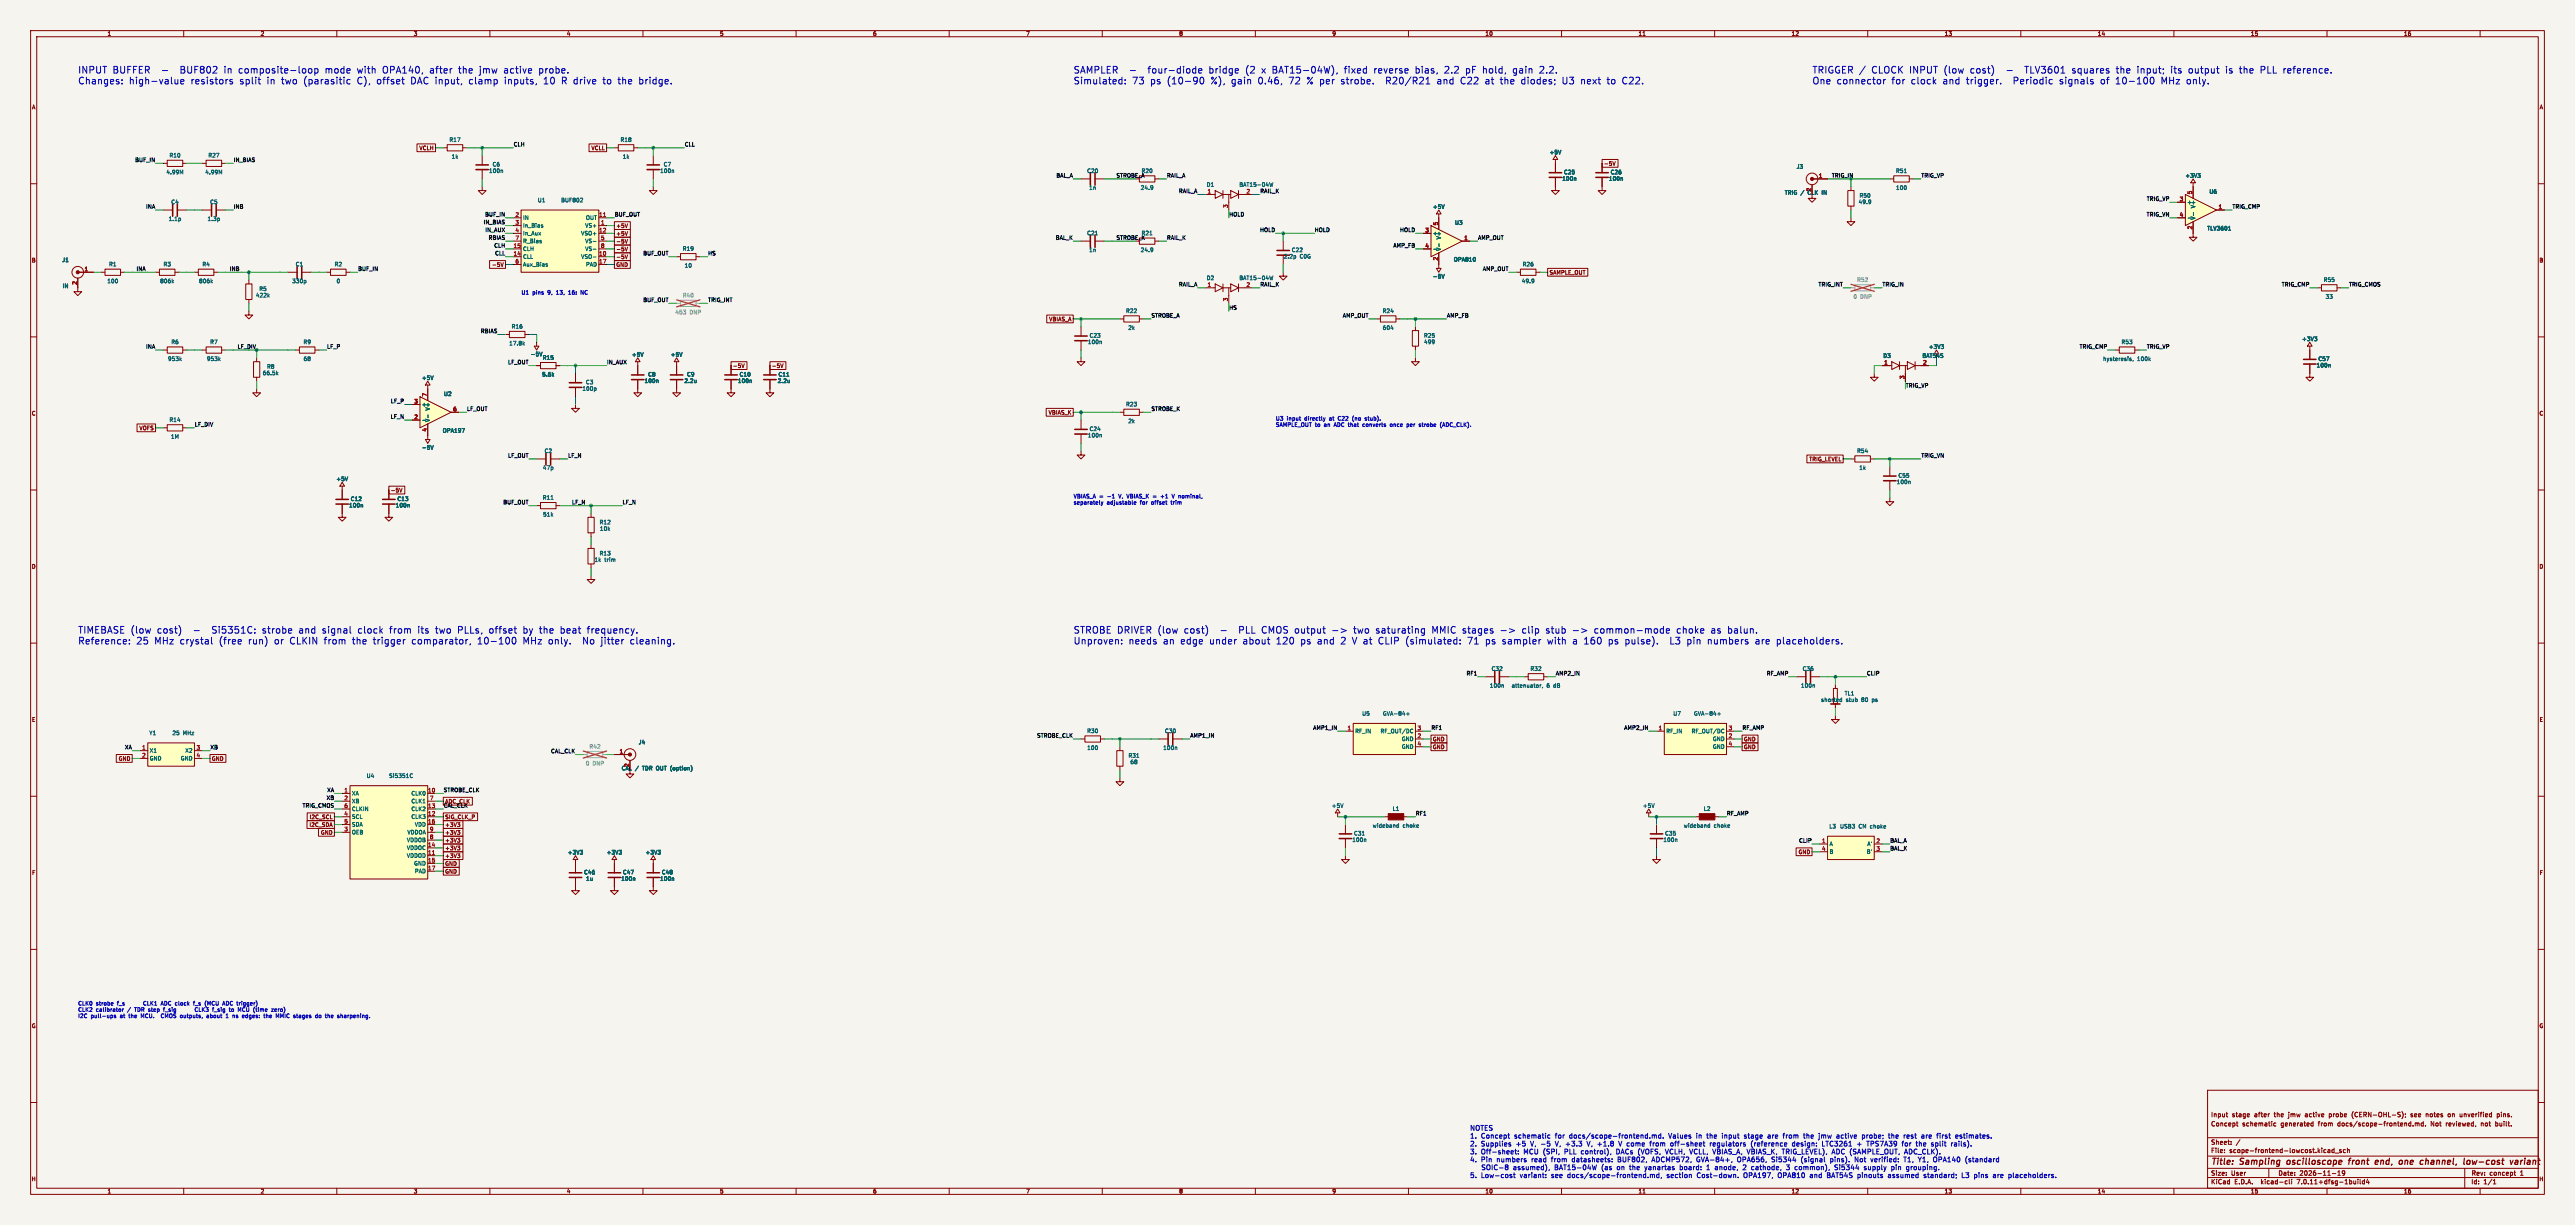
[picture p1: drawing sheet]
<svg xmlns="http://www.w3.org/2000/svg" width="841mm" height="400mm" viewBox="0 0 841 400" stroke-linecap="round" stroke-linejoin="round" font-family="sans-serif">
<defs><g id="words">
<g font-size="3.1" fill="#0000c2">
<text x="25.4" y="24.1">INPUT BUFFER</text>
<text x="25.4" y="27.7">Changes:</text>
<text x="42" y="27.7">high-value</text>
<text x="58.6" y="24.1">BUF802</text>
<text x="62.1" y="27.7">resistors</text>
<text x="73" y="24.1">in</text>
<text x="77.7" y="24.1">composite-loop</text>
<text x="78" y="27.7">split</text>
<text x="87" y="27.7">in</text>
<text x="91.7" y="27.7">two</text>
<text x="98.9" y="27.7">(parasitic</text>
<text x="106" y="24.1">mode</text>
<text x="116.5" y="27.7">C),</text>
<text x="116.5" y="24.1">with</text>
<text x="122.9" y="27.7">offset</text>
<text x="124.8" y="24.1">OPA140,</text>
<text x="134" y="27.7">DAC input,</text>
<text x="140.2" y="24.1">after</text>
<text x="149.6" y="24.1">the</text>
<text x="153" y="27.7">clamp</text>
<text x="156.5" y="24.1">jmw</text>
<text x="164.5" y="24.1">active</text>
<text x="164.6" y="27.7">inputs,</text>
<text x="175.9" y="24.1">probe.</text>
<text x="177.4" y="27.7">10</text>
<text x="183.3" y="27.7">R drive</text>
<text x="196.9" y="27.7">to</text>
<text x="201.8" y="27.7">the</text>
<text x="208.6" y="27.7">bridge.</text>
<text x="350.5" y="24.1">SAMPLER</text>
<text x="350.5" y="27.7">Simulated:</text>
<text x="369.6" y="27.7">73</text>
<text x="374.7" y="24.1">four-diode</text>
<text x="375.5" y="27.7">ps</text>
<text x="381" y="27.7">(10-90</text>
<text x="394.6" y="24.1">bridge</text>
<text x="395.2" y="27.7">%), gain</text>
<text x="406.6" y="24.1">(2</text>
<text x="410.7" y="27.7">0.46,</text>
<text x="411.8" y="24.1">x BAT15-04W),</text>
<text x="420.7" y="27.7">72</text>
<text x="426.6" y="27.7">% per</text>
<text x="437.7" y="27.7">strobe.</text>
<text x="438.9" y="24.1">fixed</text>
<text x="448.5" y="24.1">reverse</text>
<text x="452.5" y="27.7">R20/R21</text>
<text x="462.1" y="24.1">bias,</text>
<text x="469.2" y="27.7">and</text>
<text x="471.6" y="24.1">2.2</text>
<text x="476.9" y="27.7">C22</text>
<text x="478.6" y="24.1">pF hold,</text>
<text x="485" y="27.7">at</text>
<text x="489.9" y="27.7">the</text>
<text x="494" y="24.1">gain</text>
<text x="496.7" y="27.7">diodes;</text>
<text x="502.7" y="24.1">2.2.</text>
<text x="510.2" y="27.7">U3</text>
<text x="516.3" y="27.7">next</text>
<text x="524.9" y="27.7">to</text>
<text x="529.8" y="27.7">C22.</text>
<text x="591.8" y="24.1">TRIGGER /</text>
<text x="591.8" y="27.7">One connector</text>
<text x="611" y="24.1">CLOCK INPUT (low</text>
<text x="617.6" y="27.7">for</text>
<text x="623.9" y="27.7">clock</text>
<text x="634.3" y="27.7">and</text>
<text x="642" y="27.7">trigger.</text>
<text x="643.2" y="24.1">cost)</text>
<text x="657.3" y="27.7">Periodic</text>
<text x="661.1" y="24.1">TLV3601</text>
<text x="672.4" y="27.7">signals</text>
<text x="676.5" y="24.1">squares</text>
<text x="685.8" y="27.7">of</text>
<text x="690.8" y="27.7">10-100</text>
<text x="691" y="24.1">the</text>
<text x="697.8" y="24.1">input;</text>
<text x="705.7" y="27.7">MHz only.</text>
<text x="708.9" y="24.1">its</text>
<text x="714.6" y="24.1">output</text>
<text x="726.8" y="24.1">is</text>
<text x="731.3" y="24.1">the</text>
<text x="738.2" y="24.1">PLL reference.</text>
<text x="25.4" y="207">TIMEBASE (low</text>
<text x="51.1" y="207">cost)</text>
<text x="69" y="207">Si5351C:</text>
<text x="85.4" y="207">strobe</text>
<text x="97.4" y="207">and</text>
<text x="105.1" y="207">signal</text>
<text x="116.7" y="207">clock</text>
<text x="127.1" y="207">from</text>
<text x="136.3" y="207">its</text>
<text x="142.1" y="207">two</text>
<text x="149.4" y="207">PLLs,</text>
<text x="159.6" y="207">offset</text>
<text x="170.8" y="207">by the</text>
<text x="183" y="207">beat</text>
<text x="191.8" y="207">frequency.</text>
<text x="350.5" y="207">STROBE DRIVER (low</text>
<text x="386.5" y="207">cost)</text>
<text x="404.4" y="207">PLL CMOS output</text>
<text x="442" y="207">two</text>
<text x="449.2" y="207">saturating</text>
<text x="467.6" y="207">MMIC stages</text>
<text x="497" y="207">clip</text>
<text x="504.8" y="207">stub</text>
<text x="520.7" y="207">common-mode</text>
<text x="547.6" y="207">choke</text>
<text x="558.8" y="207">as</text>
<text x="564.3" y="207">balun.</text>
<text x="25.4" y="210.6">Reference:</text>
<text x="44.4" y="210.6">25</text>
<text x="50.3" y="210.6">MHz crystal</text>
<text x="71.4" y="210.6">(free</text>
<text x="80.9" y="210.6">run)</text>
<text x="89.4" y="210.6">or</text>
<text x="94.5" y="210.6">CLKIN</text>
<text x="105.7" y="210.6">from</text>
<text x="114.9" y="210.6">the</text>
<text x="121.7" y="210.6">trigger</text>
<text x="134.3" y="210.6">comparator,</text>
<text x="155.8" y="210.6">10-100</text>
<text x="170.7" y="210.6">MHz only.</text>
<text x="190.3" y="210.6">No jitter</text>
<text x="205.8" y="210.6">cleaning.</text>
<text x="350.5" y="210.6">Unproven:</text>
<text x="368.5" y="210.6">needs</text>
<text x="379.7" y="210.6">an</text>
<text x="385.4" y="210.6">edge</text>
<text x="394.8" y="210.6">under</text>
<text x="405.7" y="210.6">about</text>
<text x="416.6" y="210.6">120</text>
<text x="424.6" y="210.6">ps</text>
<text x="430.1" y="210.6">and</text>
<text x="437.7" y="210.6">2 V at</text>
<text x="450" y="210.6">CLIP (simulated:</text>
<text x="479.2" y="210.6">71</text>
<text x="485.1" y="210.6">ps</text>
<text x="490.5" y="210.6">sampler</text>
<text x="505.3" y="210.6">with</text>
<text x="513.6" y="210.6">a 160</text>
<text x="525.3" y="210.6">ps</text>
<text x="530.8" y="210.6">pulse).</text>
<text x="545.5" y="210.6">L3</text>
<text x="551" y="210.6">pin</text>
<text x="557.8" y="210.6">numbers</text>
<text x="573.4" y="210.6">are</text>
<text x="580.3" y="210.6">placeholders.</text>
</g>
<g font-size="2.8" fill="#840000">
<text x="722" y="380.9">Title:</text>
<text x="731.7" y="380.9">Sampling</text>
<text x="747.8" y="380.9">oscilloscope</text>
<text x="768.8" y="380.9">front</text>
<text x="778.2" y="380.9">end,</text>
<text x="786.9" y="380.9">one</text>
<text x="794.5" y="380.9">channel,</text>
<text x="809.5" y="380.9">low-cost</text>
<text x="825.5" y="380.9">variant</text>
</g>
<g font-size="2.2" fill="#0000c2">
<text x="480" y="369.3">NOTES</text>
<text x="480" y="371.9">1.</text>
<text x="483.6" y="371.9">Concept</text>
<text x="494.6" y="371.9">schematic</text>
<text x="508.1" y="371.9">for</text>
<text x="512.8" y="371.9">docs/scope-frontend.md.</text>
<text x="545.4" y="371.9">Values</text>
<text x="554.5" y="371.9">in</text>
<text x="558.1" y="371.9">the</text>
<text x="563.2" y="371.9">input</text>
<text x="570.5" y="371.9">stage</text>
<text x="578.4" y="371.9">are</text>
<text x="583.5" y="371.9">from</text>
<text x="590.4" y="371.9">the</text>
<text x="595.5" y="371.9">jmw</text>
<text x="601.4" y="371.9">active</text>
<text x="609.8" y="371.9">probe;</text>
<text x="618.7" y="371.9">the</text>
<text x="623.7" y="371.9">rest</text>
<text x="629.7" y="371.9">are</text>
<text x="634.8" y="371.9">first</text>
<text x="641.1" y="371.9">estimates.</text>
<text x="480" y="374.4">2.</text>
<text x="480" y="377">3.</text>
<text x="483.6" y="374.4">Supplies</text>
<text x="483.6" y="377">Off-sheet:</text>
<text x="495.1" y="374.4">+5</text>
<text x="497.6" y="377">MCU (SPI,</text>
<text x="500" y="374.4">V, -5</text>
<text x="508.3" y="374.4">V, +3.3</text>
<text x="511.2" y="377">PLL</text>
<text x="516.7" y="377">control),</text>
<text x="519" y="374.4">V, +1.8</text>
<text x="528.4" y="377">DACs (VOFS,</text>
<text x="529.6" y="374.4">V come</text>
<text x="540" y="374.4">from</text>
<text x="544.7" y="377">VCLH, VCLL, VBIAS_A, VBIAS_K,</text>
<text x="546.9" y="374.4">off-sheet</text>
<text x="559.9" y="374.4">regulators</text>
<text x="573.4" y="374.4">(reference</text>
<text x="583.4" y="377">TRIG_LEVEL),</text>
<text x="587" y="374.4">design:</text>
<text x="596.9" y="374.4">LTC3261</text>
<text x="599.8" y="377">ADC (SAMPLE_OUT,</text>
<text x="608.5" y="374.4">+</text>
<text x="611.8" y="374.4">TPS7A39</text>
<text x="623.5" y="374.4">for</text>
<text x="623.8" y="377">ADC_CLK).</text>
<text x="628.2" y="374.4">the</text>
<text x="633.3" y="374.4">split</text>
<text x="639.9" y="374.4">rails).</text>
<text x="480" y="379.6">4.</text>
<text x="483.6" y="379.6">Pin</text>
<text x="484.1" y="382.2">SOIC-8</text>
<text x="488.8" y="379.6">numbers</text>
<text x="494.5" y="382.2">assumed),</text>
<text x="500.3" y="379.6">read</text>
<text x="506.9" y="379.6">from</text>
<text x="508.1" y="382.2">BAT15-04W</text>
<text x="513.8" y="379.6">datasheets:</text>
<text x="523.6" y="382.2">(as</text>
<text x="528.7" y="382.2">on</text>
<text x="528.8" y="379.6">BUF802,</text>
<text x="533" y="382.2">the</text>
<text x="538.1" y="382.2">yanartas</text>
<text x="540.2" y="379.6">ADCMP572,</text>
<text x="549.6" y="382.2">board:</text>
<text x="554.9" y="379.6">GVA-84+,</text>
<text x="561.4" y="382.2">anode,</text>
<text x="568.3" y="379.6">OPA656,</text>
<text x="570.7" y="382.2">2</text>
<text x="573.6" y="382.2">cathode,</text>
<text x="579.7" y="379.6">Si5344</text>
<text x="585.1" y="382.2">3</text>
<text x="588" y="382.2">common),</text>
<text x="589.4" y="379.6">(signal</text>
<text x="599.1" y="379.6">pins).</text>
<text x="601.2" y="382.2">Si5344</text>
<text x="607.2" y="379.6">Not</text>
<text x="610.9" y="382.2">supply</text>
<text x="612.6" y="379.6">verified:</text>
<text x="620" y="382.2">pin</text>
<text x="623.5" y="379.6">T1,</text>
<text x="625" y="382.2">grouping.</text>
<text x="628.4" y="379.6">Y1,</text>
<text x="633.4" y="379.6">OPA140</text>
<text x="644" y="379.6">(standard</text>
<text x="480" y="384.8">5.</text>
<text x="483.6" y="384.8">Low-cost</text>
<text x="496.4" y="384.8">variant:</text>
<text x="506.8" y="384.8">see</text>
<text x="512.2" y="384.8">docs/scope-frontend.md,</text>
<text x="544.8" y="384.8">section</text>
<text x="554.7" y="384.8">Cost-down.</text>
<text x="570.1" y="384.8">OPA197,</text>
<text x="581.4" y="384.8">OPA810</text>
<text x="592" y="384.8">and</text>
<text x="597.7" y="384.8">BAT54S</text>
<text x="607.8" y="384.8">pinouts</text>
<text x="617.9" y="384.8">assumed</text>
<text x="629.7" y="384.8">standard;</text>
<text x="642.3" y="384.8">L3</text>
<text x="646.5" y="384.8">pins</text>
<text x="652.8" y="384.8">are</text>
<text x="657.9" y="384.8">placeholders.</text>
</g>
<g font-size="2.1" fill="#840000">
<text x="722" y="365">Input</text>
<text x="728.9" y="365">stage</text>
<text x="736.3" y="365">after</text>
<text x="742.9" y="365">the</text>
<text x="747.7" y="365">jmw</text>
<text x="753.3" y="365">active</text>
<text x="761.2" y="365">probe</text>
<text x="768.8" y="365">(CERN-OHL-S);</text>
<text x="788.3" y="365">see</text>
<text x="793.3" y="365">notes</text>
<text x="800.7" y="365">on</text>
<text x="804.7" y="365">unverified</text>
<text x="817" y="365">pins.</text>
<text x="722" y="368">Concept</text>
<text x="732.3" y="368">schematic</text>
<text x="745" y="368">generated</text>
<text x="757.3" y="368">from</text>
<text x="763.8" y="368">docs/scope-frontend.md.</text>
<text x="794.3" y="368">Not</text>
<text x="799.4" y="368">reviewed,</text>
<text x="811" y="368">not</text>
<text x="815.9" y="368">built.</text>
<text x="722" y="376.7">File:</text>
<text x="722" y="374">Sheet:</text>
<text x="728.1" y="376.7">scope-frontend-lowcost.kicad_sch</text>
<text x="722" y="386.9">KiCad</text>
<text x="722" y="384.1">Size:</text>
<text x="728.7" y="384.1">User</text>
<text x="729.7" y="386.9">E.D.A.</text>
<text x="738.6" y="386.9">kicad-cli</text>
<text x="744" y="384.1">Date:</text>
<text x="750.5" y="386.9">7.0.11+dfsg-1build4</text>
<text x="751" y="384.1">2026-11-19</text>
<text x="807" y="384.3">Rev:</text>
<text x="807" y="386.9">Id:</text>
<text x="811.1" y="386.9">1/1</text>
<text x="813.4" y="384.3">concept</text>
<text x="823.9" y="384.3">1</text>
</g>
<g font-size="1.8" fill="#840000">
<text x="35" y="11.9">1</text>
<text x="85" y="11.9">2</text>
<text x="135" y="11.9">3</text>
<text x="185" y="11.9">4</text>
<text x="235" y="11.9">5</text>
<text x="285" y="11.9">6</text>
<text x="335" y="11.9">7</text>
<text x="385" y="11.9">8</text>
<text x="435" y="11.9">9</text>
<text x="485" y="11.9">10</text>
<text x="535" y="11.9">11</text>
<text x="585" y="11.9">12</text>
<text x="635" y="11.9">13</text>
<text x="685" y="11.9">14</text>
<text x="735" y="11.9">15</text>
<text x="785" y="11.9">16</text>
<text x="10.3" y="35.9">A</text>
<text x="829.3" y="35.9">A</text>
<text x="136.8" y="49.2">VCLH</text>
<text x="193" y="49.2">VCLL</text>
<text x="523.7" y="54.3">-5V</text>
<text x="201.1" y="77.2">+5V</text>
<text x="201.1" y="74.6">+5V</text>
<text x="201.1" y="79.7">-5V</text>
<text x="201.1" y="82.2">-5V</text>
<text x="10.3" y="85.9">B</text>
<text x="160.6" y="87.3">-5V</text>
<text x="201.1" y="87.3">GND</text>
<text x="201.1" y="84.8">-5V</text>
<text x="505.9" y="89.9">SAMPLE_OUT</text>
<text x="829.2" y="85.9">B</text>
<text x="342.5" y="105.1">VBIAS_A</text>
<text x="239.2" y="120.3">-5V</text>
<text x="251.9" y="120.3">-5V</text>
<text x="10.3" y="135.9">C</text>
<text x="342.3" y="135.6">VBIAS_K</text>
<text x="829.2" y="135.9">C</text>
<text x="45.4" y="140.7">VOFS</text>
<text x="590.8" y="150.8">TRIG_LEVEL</text>
<text x="127.5" y="161">-5V</text>
<text x="10.3" y="185.9">D</text>
<text x="829.2" y="185.9">D</text>
<text x="10.3" y="235.9">E</text>
<text x="829.3" y="235.9">E</text>
<text x="467.8" y="242.3">GND</text>
<text x="467.8" y="244.8">GND</text>
<text x="569.4" y="244.8">GND</text>
<text x="569.4" y="242.3">GND</text>
<text x="38.6" y="248.6">GND</text>
<text x="69.1" y="248.6">GND</text>
<text x="145.3" y="262.6">ADC_CLK</text>
<text x="101" y="267.7">I2C_SCL</text>
<text x="145.3" y="267.7">SIG_CLK_P</text>
<text x="100.9" y="270.2">I2C_SDA</text>
<text x="104.7" y="272.7">GND</text>
<text x="145.3" y="275.3">+3V3</text>
<text x="145.3" y="270.2">+3V3</text>
<text x="145.3" y="272.7">+3V3</text>
<text x="145.3" y="280.4">+3V3</text>
<text x="145.3" y="277.8">+3V3</text>
<text x="587.3" y="279.1">GND</text>
<text x="10.3" y="285.9">F</text>
<text x="145.3" y="285.4">GND</text>
<text x="145.3" y="282.9">GND</text>
<text x="829.3" y="285.9">F</text>
<text x="10.3" y="335.9">G</text>
<text x="829.2" y="335.9">G</text>
<text x="10.2" y="385.9">H</text>
<text x="35" y="389.9">1</text>
<text x="85" y="389.9">2</text>
<text x="135" y="389.9">3</text>
<text x="185" y="389.9">4</text>
<text x="235" y="389.9">5</text>
<text x="285" y="389.9">6</text>
<text x="335" y="389.9">7</text>
<text x="385" y="389.9">8</text>
<text x="435" y="389.9">9</text>
<text x="485" y="389.9">10</text>
<text x="535" y="389.9">11</text>
<text x="585" y="389.9">12</text>
<text x="635" y="389.9">13</text>
<text x="685" y="389.9">14</text>
<text x="735" y="389.9">15</text>
<text x="785" y="389.9">16</text>
<text x="829.2" y="385.9">H</text>
</g>
<g font-size="1.8" fill="#006464">
<text x="146.6" y="46.5">R17</text>
<text x="202.5" y="46.5">R18</text>
<text x="55.2" y="51.6">R10</text>
<text x="67.9" y="51.6">R27</text>
<text x="147.4" y="52">1k</text>
<text x="203.2" y="52">1k</text>
<text x="506" y="50.6">+5V</text>
<text x="54.2" y="57.1">4.99M</text>
<text x="66.9" y="57.1">4.99M</text>
<text x="159.6" y="56.7">100n</text>
<text x="160.7" y="54.6">C6</text>
<text x="215.5" y="56.7">100n</text>
<text x="216.6" y="54.6">C7</text>
<text x="354.9" y="56.7">C20</text>
<text x="372.7" y="56.7">R20</text>
<text x="510.1" y="59.2">100n</text>
<text x="510.7" y="57.1">C25</text>
<text x="525.4" y="59.2">100n</text>
<text x="525.9" y="57.1">C26</text>
<text x="586.6" y="55.3">J3</text>
<text x="619.1" y="56.7">R51</text>
<text x="713.6" y="58.2">+3V3</text>
<text x="355.6" y="62.2">1n</text>
<text x="372.4" y="62.2">24.9</text>
<text x="394" y="61.2">D1</text>
<text x="404.6" y="61.2">BAT15-04W</text>
<text x="582.8" y="63.8">TRIG</text>
<text x="590.6" y="63.8">CLK</text>
<text x="595.3" y="63.8">IN</text>
<text x="607.2" y="64.7">R50</text>
<text x="619.1" y="62.2">100</text>
<text x="721.4" y="63.4">U6</text>
<text x="55.8" y="66.8">C4</text>
<text x="68.5" y="66.8">C5</text>
<text x="170.7" y="72">IN</text>
<text x="175.5" y="66.2">U1</text>
<text x="183.1" y="66.2">BUF802</text>
<text x="191.2" y="72">OUT</text>
<text x="467.9" y="68.4">+5V</text>
<text x="606.9" y="66.8">49.9</text>
<text x="714.2" y="66.9">+</text>
<text x="717.1" y="71.9" transform="rotate(-90 717.1 71.9)">V-</text>
<text x="717.1" y="68.1" transform="rotate(-90 717.1 68.1)">V+</text>
<text x="55" y="72.3">1.1p</text>
<text x="67.7" y="72.3">1.3p</text>
<text x="170.7" y="74.5">In_Bias</text>
<text x="170.7" y="77.1">In_Aux</text>
<text x="189.7" y="77.1">VSO+</text>
<text x="191" y="74.5">VS+</text>
<text x="354.9" y="77">C21</text>
<text x="372.7" y="77">R21</text>
<text x="467.9" y="77.1">+</text>
<text x="475.1" y="73.6">U3</text>
<text x="720.8" y="75.4">TLV3601</text>
<text x="170.7" y="82.1">CLH</text>
<text x="170.7" y="79.6">R_Bias</text>
<text x="191" y="79.6">VS-</text>
<text x="191" y="82.1">VS-</text>
<text x="222.8" y="82.1">R19</text>
<text x="355.6" y="82.5">1n</text>
<text x="372.4" y="82.5">24.9</text>
<text x="421.8" y="82.5">C22</text>
<text x="470.8" y="82" transform="rotate(-90 470.8 82)">V-</text>
<text x="470.8" y="78.3" transform="rotate(-90 470.8 78.3)">V+</text>
<text x="20.2" y="85.8">J1</text>
<text x="35.5" y="87.2">R1</text>
<text x="53.3" y="87.2">R3</text>
<text x="66" y="87.2">R4</text>
<text x="96.4" y="87.2">C1</text>
<text x="109.1" y="87.2">R2</text>
<text x="170.7" y="84.7">CLL</text>
<text x="170.7" y="87.2">Aux_Bias</text>
<text x="189.7" y="84.7">VSO-</text>
<text x="191.2" y="87.2">PAD</text>
<text x="223.5" y="87.6">10</text>
<text x="419.2" y="84.6">2.2p</text>
<text x="424.5" y="84.6">C0G</text>
<text x="474.7" y="85.6">OPA810</text>
<text x="497.2" y="87.2">R26</text>
<text x="20.3" y="94.3">IN</text>
<text x="34.9" y="92.7">100</text>
<text x="52.2" y="92.7">806k</text>
<text x="64.9" y="92.7">806k</text>
<text x="84.5" y="95.2">R5</text>
<text x="95.3" y="92.7">330p</text>
<text x="109.8" y="92.7">0</text>
<text x="394" y="91.6">D2</text>
<text x="404.6" y="91.6">BAT15-04W</text>
<text x="467.9" y="91.1">-5V</text>
<text x="496.9" y="92.7">49.9</text>
<text x="758.8" y="92.2">R55</text>
<text x="83.5" y="97.3">422k</text>
<text x="759.4" y="97.7">33</text>
<text x="167" y="107.5">R16</text>
<text x="367.6" y="102.4">R22</text>
<text x="368.4" y="107.9">2k</text>
<text x="451.4" y="102.4">R24</text>
<text x="451.5" y="107.9">604</text>
<text x="55.8" y="112.6">R6</text>
<text x="68.5" y="112.6">R7</text>
<text x="99" y="112.6">R9</text>
<text x="166.2" y="113">17.8k</text>
<text x="355.2" y="112.5">100n</text>
<text x="355.7" y="110.4">C23</text>
<text x="464.9" y="110.4">R25</text>
<text x="465" y="112.5">499</text>
<text x="692.7" y="112.6">R53</text>
<text x="751.7" y="111.6">+3V3</text>
<text x="54.7" y="118.1">953k</text>
<text x="67.4" y="118.1">953k</text>
<text x="99" y="118.1">68</text>
<text x="173.2" y="116.5">-5V</text>
<text x="177.1" y="117.6">R15</text>
<text x="206.2" y="116.6">+5V</text>
<text x="218.9" y="116.6">+5V</text>
<text x="615" y="117">D3</text>
<text x="627.7" y="117">BAT54S</text>
<text x="629.8" y="114.1">+3V3</text>
<text x="686.7" y="118.1">hysteresis,</text>
<text x="698" y="118.1">100k</text>
<text x="757" y="118.1">C57</text>
<text x="85.7" y="122.7">66.5k</text>
<text x="87.1" y="120.6">R8</text>
<text x="137.7" y="124.3">+5V</text>
<text x="176.9" y="123.1">5.6k</text>
<text x="191.2" y="125.7">C3</text>
<text x="210.4" y="125.2">100n</text>
<text x="211.5" y="123.1">C8</text>
<text x="223.4" y="125.2">2.2u</text>
<text x="224.2" y="123.1">C9</text>
<text x="240.9" y="125.2">100n</text>
<text x="241.4" y="123.1">C10</text>
<text x="253.9" y="125.2">2.2u</text>
<text x="254.1" y="123.1">C11</text>
<text x="756.5" y="120.2">100n</text>
<text x="144.9" y="129.5">U2</text>
<text x="190.1" y="127.8">100p</text>
<text x="55.2" y="138">R14</text>
<text x="137.7" y="132.9">+</text>
<text x="140.6" y="137.9" transform="rotate(-90 140.6 137.9)">V-</text>
<text x="140.6" y="134.2" transform="rotate(-90 140.6 134.2)">V+</text>
<text x="367.6" y="132.9">R23</text>
<text x="55.7" y="143.5">1M</text>
<text x="144.5" y="141.5">OPA197</text>
<text x="355.2" y="143">100n</text>
<text x="355.7" y="140.9">C24</text>
<text x="368.4" y="138.4">2k</text>
<text x="137.7" y="147">-5V</text>
<text x="177.7" y="148.1">C2</text>
<text x="606.4" y="148.1">R54</text>
<text x="177.2" y="153.6">47p</text>
<text x="607.1" y="153.6">1k</text>
<text x="109.7" y="157.3">+5V</text>
<text x="619.3" y="158.3">100n</text>
<text x="619.9" y="156.2">C55</text>
<text x="113.9" y="165.9">100n</text>
<text x="114.4" y="163.8">C12</text>
<text x="129.1" y="165.9">100n</text>
<text x="129.7" y="163.8">C13</text>
<text x="177.1" y="163.4">R11</text>
<text x="177.2" y="168.9">51k</text>
<text x="195.7" y="171.4">R12</text>
<text x="195.8" y="173.5">10k</text>
<text x="194" y="183.7">1k</text>
<text x="195.7" y="181.6">R13</text>
<text x="197.4" y="183.7">trim</text>
<text x="487" y="219.2">C32</text>
<text x="499.7" y="219.2">R32</text>
<text x="588.6" y="219.2">C36</text>
<text x="486.5" y="224.7">100n</text>
<text x="493.6" y="224.7">attenuator,</text>
<text x="505.1" y="224.7">6</text>
<text x="507.5" y="224.7">dB</text>
<text x="588.1" y="224.7">100n</text>
<text x="602.3" y="227.3">TL1</text>
<text x="444.7" y="233.9">U5</text>
<text x="451.5" y="233.9">GVA-84+</text>
<text x="546.3" y="233.9">U7</text>
<text x="553.1" y="233.9">GVA-84+</text>
<text x="594.6" y="229.4">shorted</text>
<text x="602.9" y="229.4">stub</text>
<text x="608.1" y="229.4">80</text>
<text x="611.7" y="229.4">ps</text>
<text x="354.9" y="239.6">R30</text>
<text x="380.3" y="239.6">C30</text>
<text x="442.5" y="239.6">RF_IN</text>
<text x="450.7" y="239.6">RF_OUT/DC</text>
<text x="544.1" y="239.6">RF_IN</text>
<text x="552.3" y="239.6">RF_OUT/DC</text>
<text x="48.6" y="240.2">Y1</text>
<text x="48.8" y="246">X1</text>
<text x="56.2" y="240.2">25</text>
<text x="59.8" y="240.2">MHz</text>
<text x="60.4" y="246">X2</text>
<text x="208.5" y="243.2">J4</text>
<text x="355" y="245.1">100</text>
<text x="379.8" y="245.1">100n</text>
<text x="457.7" y="242.2">GND</text>
<text x="457.7" y="244.7">GND</text>
<text x="559.3" y="242.2">GND</text>
<text x="559.3" y="244.7">GND</text>
<text x="48.8" y="248.5">GND</text>
<text x="58.9" y="248.5">GND</text>
<text x="202.9" y="251.7">CAL</text>
<text x="209.9" y="251.7">TDR OUT (option)</text>
<text x="368.4" y="247.6">R31</text>
<text x="369" y="249.7">68</text>
<text x="119.6" y="254.2">U4</text>
<text x="126.9" y="254.2">Si5351C</text>
<text x="114.8" y="259.9">XA</text>
<text x="114.8" y="262.5">XB</text>
<text x="134.2" y="259.9">CLK0</text>
<text x="134.2" y="262.5">CLK1</text>
<text x="434.8" y="264">+5V</text>
<text x="536.4" y="264">+5V</text>
<text x="114.8" y="267.6">SCL</text>
<text x="114.8" y="265">CLKIN</text>
<text x="134.2" y="267.6">CLK3</text>
<text x="134.2" y="265">CLK2</text>
<text x="454.7" y="265">L1</text>
<text x="556.3" y="265">L2</text>
<text x="114.8" y="272.6">OEB</text>
<text x="114.8" y="270.1">SDA</text>
<text x="132.8" y="275.2">VDDOB</text>
<text x="132.9" y="272.6">VDDOA</text>
<text x="135.4" y="270.1">VDD</text>
<text x="441.5" y="275.1">100n</text>
<text x="442.1" y="273">C31</text>
<text x="448.2" y="270.5">wideband</text>
<text x="458.1" y="270.5">choke</text>
<text x="543.1" y="275.1">100n</text>
<text x="543.7" y="273">C35</text>
<text x="549.8" y="270.5">wideband</text>
<text x="559.7" y="270.5">choke</text>
<text x="597.3" y="270.7">L3</text>
<text x="600.8" y="270.7">USB3</text>
<text x="607" y="270.7">CM choke</text>
<text x="132.8" y="280.3">VDDOD</text>
<text x="132.8" y="277.7">VDDOC</text>
<text x="185.3" y="279.2">+3V3</text>
<text x="198" y="279.2">+3V3</text>
<text x="210.7" y="279.2">+3V3</text>
<text x="597.4" y="276.5">A</text>
<text x="597.4" y="279">B</text>
<text x="609.6" y="279">B'</text>
<text x="609.7" y="276.5">A'</text>
<text x="135.1" y="282.8">GND</text>
<text x="135.4" y="285.3">PAD</text>
<text x="190.6" y="285.7">C46</text>
<text x="191.3" y="287.8">1u</text>
<text x="202.8" y="287.8">100n</text>
<text x="203.3" y="285.7">C47</text>
<text x="215.5" y="287.8">100n</text>
<text x="216" y="285.7">C48</text>
</g>
<g font-size="1.8" fill="#0f0f0f">
<text x="167.6" y="47.9">CLH</text>
<text x="223.5" y="47.9">CLL</text>
<text x="44" y="53">BUF_IN</text>
<text x="76.2" y="53">IN_BIAS</text>
<text x="344.9" y="58.1">BAL_A</text>
<text x="381" y="58.1">RAIL_A</text>
<text x="627.4" y="58.1">TRIG_VP</text>
<text x="384.9" y="63.2">RAIL_A</text>
<text x="411.5" y="63.2">RAIL_K</text>
<text x="701" y="65.7">TRIG_VP</text>
<text x="47.6" y="68.2">INA</text>
<text x="76.2" y="68.2">INB</text>
<text x="158.3" y="70.8">BUF_IN</text>
<text x="200.7" y="70.8">BUF_OUT</text>
<text x="401.3" y="70.8">HOLD</text>
<text x="701" y="70.8">TRIG_VN</text>
<text x="729" y="68.2">TRIG_CMP</text>
<text x="157.8" y="73.3">IN_BIAS</text>
<text x="158.4" y="75.9">IN_AUX</text>
<text x="411.4" y="75.9">HOLD</text>
<text x="429.3" y="75.9">HOLD</text>
<text x="457.1" y="75.9">HOLD</text>
<text x="159.5" y="78.4">RBIAS</text>
<text x="161.3" y="80.9">CLH</text>
<text x="161.6" y="83.5">CLL</text>
<text x="210" y="83.5">BUF_OUT</text>
<text x="231.1" y="83.5">HS</text>
<text x="344.7" y="78.4">BAL_K</text>
<text x="381" y="78.4">RAIL_K</text>
<text x="454.9" y="80.9">AMP_FB</text>
<text x="482.6" y="78.4">AMP_OUT</text>
<text x="44.4" y="88.6">INA</text>
<text x="74.9" y="88.6">INB</text>
<text x="116.8" y="88.6">BUF_IN</text>
<text x="484.1" y="88.6">AMP_OUT</text>
<text x="384.9" y="93.6">RAIL_A</text>
<text x="411.5" y="93.6">RAIL_K</text>
<text x="593.8" y="93.6">TRIG_INT</text>
<text x="614.7" y="93.6">TRIG_IN</text>
<text x="745.1" y="93.6">TRIG_CMP</text>
<text x="767.1" y="93.6">TRIG_CMOS</text>
<text x="210" y="98.7">BUF_OUT</text>
<text x="231.1" y="98.7">TRIG_INT</text>
<text x="401.3" y="101.3">HS</text>
<text x="375.9" y="103.8">STROBE_A</text>
<text x="438.4" y="103.8">AMP_OUT</text>
<text x="472.4" y="103.8">AMP_FB</text>
<text x="47.6" y="114">INA</text>
<text x="106.7" y="114">LF_P</text>
<text x="156.9" y="108.9">RBIAS</text>
<text x="679.1" y="114">TRIG_CMP</text>
<text x="701" y="114">TRIG_VP</text>
<text x="165.8" y="119">LF_OUT</text>
<text x="198.1" y="119">IN_AUX</text>
<text x="127.5" y="131.7">LF_P</text>
<text x="622.3" y="126.7">TRIG_VP</text>
<text x="127.5" y="136.8">LF_N</text>
<text x="152.4" y="134.3">LF_OUT</text>
<text x="375.9" y="134.3">STROBE_K</text>
<text x="63.5" y="139.4">LF_DIV</text>
<text x="165.8" y="149.5">LF_OUT</text>
<text x="185.4" y="149.5">LF_N</text>
<text x="627.4" y="149.5">TRIG_VN</text>
<text x="164.2" y="164.8">BUF_OUT</text>
<text x="186.7" y="164.8">LF_N</text>
<text x="203.2" y="164.8">LF_N</text>
<text x="478.8" y="220.6">RF1</text>
<text x="508" y="220.6">AMP2_IN</text>
<text x="576.9" y="220.6">RF_AMP</text>
<text x="609.6" y="220.6">CLIP</text>
<text x="428.8" y="238.4">AMP1_IN</text>
<text x="467.4" y="238.4">RF1</text>
<text x="530.4" y="238.4">AMP2_IN</text>
<text x="569" y="238.4">RF_AMP</text>
<text x="40.7" y="244.8">XA</text>
<text x="68.6" y="244.8">XB</text>
<text x="338.6" y="241">STROBE_CLK</text>
<text x="388.6" y="241">AMP1_IN</text>
<text x="179.8" y="246">CAL_CLK</text>
<text x="98.7" y="263.8">TRIG_CMOS</text>
<text x="106.5" y="261.3">XB</text>
<text x="106.7" y="258.7">XA</text>
<text x="144.8" y="263.8">CAL_CLK</text>
<text x="144.8" y="258.7">STROBE_CLK</text>
<text x="462.3" y="266.4">RF1</text>
<text x="563.9" y="266.4">RF_AMP</text>
<text x="587.4" y="275.2">CLIP</text>
<text x="617.2" y="275.2">BAL_A</text>
<text x="617.2" y="277.8">BAL_K</text>
</g>
<g font-size="1.8" fill="#009600">
<text x="364.5" y="58.1">STROBE_A</text>
<text x="598.2" y="58.1">TRIG_IN</text>
<text x="364.5" y="78.4">STROBE_K</text>
<text x="77.5" y="114">LF_DIV</text>
</g>
<g font-size="1.8" fill="#a90000">
<text x="593.9" y="58.2">1</text>
<text x="394.3" y="63.2">1</text>
<text x="407" y="63.2">2</text>
<text x="591.6" y="62.6" transform="rotate(-90 591.6 62.6)">2</text>
<text x="711.8" y="65.8">3</text>
<text x="716" y="63.6" transform="rotate(-90 716 63.6)">5</text>
<text x="168.2" y="70.9">2</text>
<text x="195.5" y="70.9">11</text>
<text x="401.1" y="68" transform="rotate(-90 401.1 68)">3</text>
<text x="711.8" y="70.9">4</text>
<text x="724.5" y="68.3">1</text>
<text x="168.2" y="73.4">3</text>
<text x="168.2" y="75.9">4</text>
<text x="195.5" y="75.9">12</text>
<text x="196.1" y="73.4">1</text>
<text x="465.4" y="75.9">3</text>
<text x="469.6" y="73.7" transform="rotate(-90 469.6 73.7)">5</text>
<text x="716" y="75" transform="rotate(-90 716 75)">2</text>
<text x="167.6" y="83.6">14</text>
<text x="167.6" y="81">15</text>
<text x="168.2" y="78.5">7</text>
<text x="195.5" y="83.6">10</text>
<text x="196.1" y="78.5">5</text>
<text x="196.1" y="81">8</text>
<text x="465.4" y="81">4</text>
<text x="478.1" y="78.5">1</text>
<text x="27.5" y="88.6">1</text>
<text x="168.2" y="86.1">6</text>
<text x="195.5" y="86.1">17</text>
<text x="469.6" y="85.2" transform="rotate(-90 469.6 85.2)">2</text>
<text x="25.1" y="93.1" transform="rotate(-90 25.1 93.1)">2</text>
<text x="394.3" y="93.7">1</text>
<text x="407" y="93.7">2</text>
<text x="401.1" y="98.5" transform="rotate(-90 401.1 98.5)">3</text>
<text x="615.2" y="119.1">1</text>
<text x="627.9" y="119.1">2</text>
<text x="622" y="123.9" transform="rotate(-90 622 123.9)">3</text>
<text x="135.2" y="131.8">3</text>
<text x="139.4" y="129.6" transform="rotate(-90 139.4 129.6)">7</text>
<text x="135.2" y="136.9">2</text>
<text x="147.9" y="134.4">6</text>
<text x="139.4" y="141" transform="rotate(-90 139.4 141)">4</text>
<text x="440" y="238.5">1</text>
<text x="462.8" y="238.5">3</text>
<text x="541.6" y="238.5">1</text>
<text x="564.4" y="238.5">3</text>
<text x="46.3" y="244.9">1</text>
<text x="64.1" y="244.9">3</text>
<text x="462.8" y="241">2</text>
<text x="462.8" y="243.6">4</text>
<text x="564.4" y="241">2</text>
<text x="564.4" y="243.6">4</text>
<text x="46.3" y="247.4">2</text>
<text x="64.1" y="247.4">4</text>
<text x="202.2" y="246.1">1</text>
<text x="205.5" y="250.6" transform="rotate(-90 205.5 250.6)">2</text>
<text x="112.3" y="258.8">1</text>
<text x="112.3" y="261.4">2</text>
<text x="112.3" y="263.9">6</text>
<text x="139.7" y="258.8">10</text>
<text x="139.7" y="263.9">13</text>
<text x="140.3" y="261.4">7</text>
<text x="112.3" y="266.4">4</text>
<text x="112.3" y="269">5</text>
<text x="139.7" y="266.4">12</text>
<text x="139.7" y="269">16</text>
<text x="112.3" y="271.5">3</text>
<text x="140.3" y="274.1">8</text>
<text x="140.3" y="271.5">9</text>
<text x="594.9" y="275.3">1</text>
<text x="612.7" y="275.3">2</text>
<text x="139.7" y="279.1">11</text>
<text x="139.7" y="276.6">14</text>
<text x="139.7" y="281.7">15</text>
<text x="594.9" y="277.9">4</text>
<text x="612.7" y="277.9">3</text>
<text x="139.7" y="284.2">17</text>
</g>
<g font-size="1.8" fill="#939391">
<text x="606.4" y="92.2">R52</text>
<text x="222.8" y="97.3">R40</text>
<text x="605.2" y="97.7">0</text>
<text x="607.6" y="97.7">DNP</text>
<text x="220.5" y="102.8">453</text>
<text x="225.3" y="102.8">DNP</text>
<text x="192.4" y="244.6">R42</text>
<text x="191.2" y="250.1">0</text>
<text x="193.6" y="250.1">DNP</text>
</g>
<g font-size="1.8" fill="#0000c2">
<text x="170.2" y="96.3">U1</text>
<text x="173.9" y="96.3">pins</text>
<text x="179" y="96.3">9,</text>
<text x="182" y="96.3">13,</text>
<text x="186.2" y="96.3">16:</text>
<text x="190.4" y="96.3">NC</text>
<text x="416.6" y="137.4">U3</text>
<text x="420.3" y="137.4">input</text>
<text x="426.2" y="137.4">directly</text>
<text x="434.5" y="137.4">at</text>
<text x="437.5" y="137.4">C22</text>
<text x="442.4" y="137.4">(no</text>
<text x="446.7" y="137.4">stub).</text>
<text x="416.6" y="139.5">SAMPLE_OUT to</text>
<text x="432.6" y="139.5">an</text>
<text x="436" y="139.5">ADC that</text>
<text x="445.8" y="139.5">converts</text>
<text x="454.9" y="139.5">once</text>
<text x="460.6" y="139.5">per</text>
<text x="464.8" y="139.5">strobe</text>
<text x="471.8" y="139.5">(ADC_CLK).</text>
<text x="350.5" y="162.8">VBIAS_A =</text>
<text x="350.5" y="164.9">separately</text>
<text x="361.5" y="164.9">adjustable</text>
<text x="361.8" y="162.8">-1</text>
<text x="365.7" y="162.8">V, VBIAS_K</text>
<text x="372.5" y="164.9">for</text>
<text x="376.3" y="164.9">offset</text>
<text x="380" y="162.8">+1</text>
<text x="383" y="164.9">trim</text>
<text x="383.9" y="162.8">V nominal,</text>
<text x="25.4" y="328.4">CLK0</text>
<text x="31.3" y="328.4">strobe</text>
<text x="38.4" y="328.4">f_s</text>
<text x="48.2" y="328.4">CLK1</text>
<text x="54.1" y="328.4">ADC clock</text>
<text x="65.1" y="328.4">f_s</text>
<text x="69" y="328.4">(MCU</text>
<text x="75.1" y="328.4">ADC trigger)</text>
<text x="25.4" y="330.4">CLK2</text>
<text x="25.4" y="332.5">I2C</text>
<text x="29.7" y="332.5">pull-ups</text>
<text x="31.3" y="330.4">calibrator</text>
<text x="39.4" y="332.5">at</text>
<text x="41.8" y="330.4">/</text>
<text x="42.4" y="332.5">the</text>
<text x="44.3" y="330.4">TDR step</text>
<text x="46.5" y="332.5">MCU.</text>
<text x="53.5" y="332.5">CMOS outputs,</text>
<text x="54.1" y="330.4">f_sig</text>
<text x="65.6" y="330.4">CLK3</text>
<text x="68.8" y="332.5">about</text>
<text x="71.6" y="330.4">f_sig</text>
<text x="75.3" y="332.5">1</text>
<text x="77.2" y="330.4">to</text>
<text x="77.7" y="332.5">ns</text>
<text x="80.3" y="330.4">MCU (time</text>
<text x="81" y="332.5">edges:</text>
<text x="88.3" y="332.5">the</text>
<text x="91.6" y="330.4">zero)</text>
<text x="92.4" y="332.5">MMIC stages</text>
<text x="105.7" y="332.5">do</text>
<text x="109.2" y="332.5">the</text>
<text x="113.3" y="332.5">sharpening.</text>
</g>
</g></defs>
<path d="M0 0h841v400h-841z" fill="#f5f4ef" stroke="#f5f4ef" stroke-width=".33"/>
<g fill="none" stroke="#840000" stroke-width=".33">
<path d="M10 10h821v380h-821zM12 12h817v376h-817zM60 10v2M110 10v2M160 10v2M210 10v2M260 10v2M310 10v2M360 10v2M410 10v2M460 10v2M510 10v2"/>
<path d="M536.6 11.6h.7M560 10v2M610 10v2M660 10v2M710 10v2M760 10v2M810 10v2M144.8 48.3h1.2M146 47.2h5.1v2.1h-5.1zM151.1 48.3h1.3M200.7 48.3h1.2M201.9 47.2h5.1v2.1h-5.1z"/>
<path d="M207 48.3h1.3M372.1 57.4h5.1v2h-5.1zM377.2 58.4h1.3M508 50.8l.8 1.3h-1.6zM508 52.1v1.2M523.2 53.3v3.1M523.2 57.9v3.1M10 60h2M372.1 77.7h5.1v2.1h-5.1zM377.2 78.7h1.3M393.7 63.5h3.2M396.9 62.2l2.5 1.3-2.5 1.3z"/>
<path d="M399.4 62.2v2.6M399.4 63.5h2.6M401.3 63.5v5.1M402 62.2l2.5 1.3-2.5 1.3zM404.5 62.2v2.6M404.5 63.5h4.4M469.9 68.6l.8 1.3h-1.6zM469.9 69.9v1.2M829 60h2M80.3 92.7h2v5.1h-2zM81.3 91.4v1.3M81.3 97.8v1.3"/>
<path d="M94 88.9h3M98.6 88.9h3M106.7 88.9h1.2M107.9 87.9h5.1v2h-5.1zM113 88.9h1.3M393.7 94h3.2M396.9 92.7l2.5 1.3-2.5 1.3zM399.4 94h2.6M399.4 92.7v2.6M401.3 94v5.1M402 92.7l2.5 1.3-2.5 1.3zM404.5 94h4.4"/>
<path d="M404.5 92.7v2.6M419.1 88.9v1.3h1.3l-1.3 1.2-1.3-1.2h1.3M469.1 87.6h1.6l-.8 1.3zM469.9 86.4v1.2M495.3 88.9h1.3M496.6 87.9h5v2h-5zM501.6 88.9h1.3M10 110h2M81.3 101.6v1.3h1.2l-1.2 1.2-1.3-1.2h1.3M82.8 118.1h2v5.1h-2zM83.8 116.8v1.3M96.5 114.3h1.3"/>
<path d="M97.8 113.3h5.1v2h-5.1zM102.9 114.3h1.2M208.3 116.8l.7 1.3h-1.5zM208.3 118.1v4.3M365.8 104.1h1.2M367 103.1h5.1v2.1h-5.1zM372.1 104.1h1.3M449.6 104.1h1.2M450.8 103.1h5.1v2.1h-5.1zM455.9 104.1h1.3M829 110h2M83.8 123.2v1.3"/>
<path d="M208.3 124v4.3h1.2l-1.2 1.2-1.3-1.2h1.3M221 127v1.3h1.2l-1.2 1.2-1.3-1.2h1.3M10 160h2M111.8 167.6v1.3h1.2l-1.2 1.3-1.3-1.3h1.3M829 160h2M10 210h2M829 210h2M45.7 245.1h2.6M45.7 247.7h2.6M48.3 242.6h15.2v7.6h-15.2zM63.5 245.1h2.5M63.5 247.7h2.5"/>
<path d="M111.8 259.1h2.5M114.3 256.5h25.4v30.5h-25.4zM139.7 259.1h2.5M10 260h2M111.8 266.7h2.5M111.8 264.2h2.5M111.8 269.2h2.5M111.8 261.6h2.5M111.8 271.8h2.5M139.7 279.4h2.5M139.7 266.7h2.5M139.7 264.2h2.5"/>
<path d="M139.7 276.9h2.5M139.7 269.2h2.5M139.7 261.6h2.5M139.7 271.8h2.5M139.7 274.3h2.5M829 260h2M139.7 281.9h2.5M139.7 284.5h2.5M10 310h2M829 310h2M721 356h108v32h-108zM10 360h2"/>
<path d="M721 377.5h108M721 371.5h108M726.5 376.2v.2M726.5 375.5v.1M727 363.7h.6M727.3 364.6l.3 .1M728.7 373.5v.2M728.7 372.8v.1M730.4 366.7h.6M730.6 366.2v1.3l.4 .2M731.6 372.1l-1.3 1.9M741.1 363.7h.1"/>
<path d="M743.3 366.8l-.4-.1-.3 .3 .1 .6h.6M754.9 366.8h.6M754.9 367.6h.6M755.5 366.2v1.5M760.3 375.5h.6l.1 .9M761 375.7l-.8 .3 .3 .4 .5-.1M762.3 375.5l-.4-.1-.3 .3 .1 .6h.6M762.3 374.9v1.5M762.7 376.5h1.1M764.7 375.5l-.6 .1 .6 .4v.3h-.6M766 375.5l-.4-.1-.3 .3 .2 .6h.5M766.7 375.5h.5l.1 .9"/>
<path d="M766.7 374.9v1.5M768.2 363.6v1M784.5 363a1.72 1.72 0 0 1 0 2.3M785.6 363.8v.1M785.7 364.6v.1M785.7 364.7l-.2 .2M787.2 366.7l.2 .1M787.4 366.2v1.5M787.4 367.6l-.2 .1M787.4 364.6l.4 .1M787.6 363.7l-.2 .2 .2 .3M788.1 367.5v.2"/>
<path d="M788.8 366.8l.4-.1 .2 .2M788.8 366.7v1M789.4 366.9l.6-.1 .1 .9M789.4 366.9v.8M791.5 366.8l-.5-.1-.3 .3 .2 .6h.6M791.5 366.2v1.5M792.2 367.5v.2M792.4 363.7v1M792.8 363.7l-.4 .1M800.2 363.8l-.4-.1-.3 .3 .2 .6h.5M804.1 364.5l-.6 .1M804.1 363.7v1"/>
<path d="M810.4 366.7v1M810.5 366.8h-.1M815.1 367.6l.4 .1M815.1 366.2v1.5M815.5 366.7l-.4 .1M815.6 363.8l.4-.1 .3 .3-.1 .6h-.6M815.6 363.7v1.5M829 360h2M60 388v2M110 388v2M160 388v2M210 388v2"/>
<path d="M260 388v2M310 388v2M360 388v2M410 388v2M460 388v2M510 388v2M536.6 389.6h.7M560 388v2M610 388v2M660 388v2M710 388v2M721 384.5h108"/>
<path d="M721 381.5h108M741 381.5v3M746.6 385.6l.4 .1M747 386.5l-.4 .1M747.7 385.1v1.3l.2 .2M748.5 385.1v.1M748.5 385.6v1M760 388v2M761.7 383.2h1.2M763.5 383.8h.9M763.5 382.7l.5-.4v1.5M765 382.4l.1 .7 .4 .1 .3-.3"/>
<path d="M765.7 382.4v1l-.6 .4M770.1 385.1v.1M770.1 385.6v1M770.8 385.1v1.3l.2 .2M772.2 385.7l-.4-.1-.3 .3 .2 .6h.5M772.2 385.1v1.5M773.2 385l-.3 1.1h.9M773.6 385.6v1M805 381.5v6.5M810 388v2M814.3 386.6h.9M814.5 385.4l-.2 .1"/>
<path d="M814.7 385.1v1.5M823.2 383.8h.8M823.3 382.6l-.1 .1"/>
</g>
<g fill="none" stroke="#840000" stroke-width=".4">
<path d="M747.1 379.1l-.2 .7 .3 .4M767 378.9h.7M767.8 378.2l-.5 .3-.2 1.7M776.1 378.9l.6 .1v.3l-.9 .2M785.6 378.9l-.2 1.3M786.1 378.9l-.6 .2M792.4 378.2l-.3 2M792.6 378.9l.5 .3-.1 1M806.7 379.1v.7M807.5 378.9l.2 1.3 .5-.9 .2 .9 .6-1.3M821.7 378.9l.6 .1-.1 1.2M822.4 379.3l-.7 .1"/>
<path d="M823.4 378.9l-.2 1.3M823.9 378.9l-.6 .4M824.6 378.9l-.2 1.3M824.7 378.2v.2M776.5 380.1l-.5 .1M822.3 380.1l-.7 .1"/>
</g>
<g fill="none" stroke="#006464" stroke-width=".33">
<path d="M414.6 59.6l.3 1.3 .3-.9 .2 .9 .3-1.3M509.8 49.1l-.4 1.2M529.7 58.1l.2 .8M375.5 76.7h.8M376.4 60.7l.1 .7M376.5 61.3l-.1 .1M376.5 61.4l-.2 .4M376.5 61.2v.1M471.7 66.8l-.4 1.3M87.6 96.5l.4 .5M88 96.2l-.5 .5M99.7 91.5l.2 .3-.2 .6"/>
<path d="M376.4 81l.1 .7M376.5 81.6l-.1 .1M376.5 81.7l-.2 .4M376.5 81.5v.1M414.6 90.1l.3 1.3 .3-.9 .2 .9 .3-1.3M470.9 89.6l.4 1.2 .4-1.2M500.9 91.2l-.1 1.1M501 91.7l-.1 .1M210.1 115.1l-.4 1.3M454.2 107.2h.8M90.4 121.9l.4 .5M90.8 121.6l-.5 .5"/>
<path d="M214.8 124.1l.2 .9M134.2 252.7l.5 .1M134.7 253.8l-.5 .1"/>
</g>
<path d="M521.2 57.9h4.1M521.2 56.4h4.1M97 86.9v4M98.6 86.9v4M206.2 124h4.1M206.2 122.4h4.1" fill="none" stroke="#840000" stroke-width=".51"/>
<g fill="#ffffc2" stroke="#ffffc2" stroke-width=".33">
<path d="M114.3 256.5h25.4v30.5h-25.4z"/>
<path d="M48.3 242.6h15.2v7.6h-15.2z"/>
</g>
<path d="M141.2 279h.7" fill="none" stroke="#a90000" stroke-width=".33"/>
<path d="M137.2 129.5l10.1 5.1-10.1 5.1z" fill="#ffffc2"/>
<g fill="none" stroke="#840000" stroke-width=".33">
<path d="M53.3 139.7h1.3M54.6 138.7h5.1v2h-5.1zM59.7 139.7h1.3M83.8 127v1.3h1.3l-1.3 1.2-1.3-1.2h1.3M134.6 137.2h2.6M134.6 132.1h2.6M137.2 129.5l10.1 5.1-10.1 5.1zM139.7 124.5l.8 1.2h-1.6zM139.7 125.7v5.1M139.7 138.4v5.1M147.3 134.6h2.6M111.8 157.5l.7 1.3h-1.5z"/>
<path d="M111.8 158.8v4.3M138.9 143.5h1.6l-.8 1.3zM111.8 164.6v3M175.3 165.1h1.2M176.5 164.1h5.1v2h-5.1zM181.6 165.1h1.3M192 168.9h2.1v5.1h-2.1zM193 167.6v1.3M193 174v1.3"/>
</g>
<path d="M138.1 137.3h.9M139.8 135.5v.9M141.5 122.7l-.4 1.3M113.6 155.7l-.4 1.3M140.7 145.5l.4 1.2 .4-1.2M118.3 164.8l.1 .8M179.9 163.1h.8" fill="none" stroke="#006464" stroke-width=".33"/>
<path d="M109.7 164.6h4.1M109.7 163.1h4.1" fill="none" stroke="#840000" stroke-width=".51"/>
<path d="M467.4 73.7l10.1 5-10.1 5.1z" fill="#ffffc2"/>
<g fill="none" stroke="#840000" stroke-width=".33">
<path d="M617.2 58.4h1.3M618.5 57.4h5.1v2h-5.1zM623.6 58.4h1.2M716.3 58.4l.7 1.3h-1.5zM716.3 59.7v1.3M464.8 76.2h2.6M467.4 73.7l10.1 5-10.1 5.1zM469.9 71.1v3.8M477.5 78.7h2.6M464.8 81.3h2.6M469.9 82.6v3.8M165.1 109.2h1.3"/>
<path d="M166.4 108.2h5v2h-5zM171.4 109.2h1.3M174.5 113h1.5l-.7 1.3zM175.3 111.8v1.2M175.3 119.4h1.2M176.5 118.4h5.1v2h-5.1zM181.6 119.4h1.3M221 116.8l.7 1.3h-1.5zM221 118.1v1.3M632.5 114.3l.7 1.3h-1.5zM188 132.1v1.3h1.2l-1.2 1.2-1.3-1.2h1.3M188 121.9v3.1"/>
<path d="M188 126.5v3M754.4 121.9v1.3h1.2l-1.2 1.3-1.3-1.3h1.3M175.3 149.9h3M179.8 149.9h3.1M127 164.6v4.3h1.3l-1.3 1.3-1.3-1.3h1.3M127 160v3.1M192 179.1h2.1v5.1h-2.1zM193 177.8v1.3M193 188v1.2h1.3l-1.3 1.3-1.2-1.3h1.2M193 184.2v1.2"/>
</g>
<g fill="none" stroke="#006464" stroke-width=".33">
<path d="M621.9 56.4h.7M717.8 56.7h.8l-.4 .5M718.3 57.2l.3 .2-.3 .5M470 79.6v1M468.3 81.4h.9M170.9 112.2l.4 .5M171.3 111.9l-.5 .4M176.2 115l.5 1.2 .4-1.2M222.8 115.1l-.4 1.3M634 112.6h.8l-.5 .4M634.5 113l.3 .3-.1 .4M634.6 113.8h-.1"/>
<path d="M634.7 113.7l-.1 .1M194.5 126.7l.2 .2-.2 .6M133.5 164.8l.2 .8"/>
</g>
<path d="M185.9 126.5h4.1M185.9 125h4.1M178.3 147.8v4.1M179.8 147.8v4.1M125 164.6h4M125 163.1h4" fill="none" stroke="#840000" stroke-width=".51"/>
<path d="M604.5 94h1.3M605.8 93h5.1v2h-5.1zM610.9 94h1.2" fill="none" stroke="#9c9b98" stroke-width=".33"/>
<path d="M604.5 92.8l7.6 2.3M612.1 92.8l-7.6 2.3" fill="none" stroke="#eb3a3d" stroke-width=".46"/>
<path d="M713.7 63.5l10.2 5.1-10.2 5.1z" fill="#ffffc2"/>
<g fill="none" stroke="#840000" stroke-width=".33">
<path d="M53.3 53.3h1.3M54.6 52.3h5.1v2.1h-5.1zM59.7 53.3h1.3M66 53.3h1.3M67.3 52.3h5.1v2.1h-5.1zM72.4 53.3h1.3M136.2 47h6v2.5h-6zM157.5 50.8v3M157.5 55.4v3M192.4 47h5.7v2.5h-5.7zM213.4 50.8v3M213.4 55.4v3"/>
<path d="M353.1 58.4h3M357.6 58.4h3.1M508 57.9v4.3h1.3l-1.3 1.3-1.3-1.3h1.3M508 53.3v3.1M523.2 57.9v4.3h1.3l-1.3 1.3-1.2-1.3h1.2M523.2 52.1h5.2v2.5h-5.2zM523.2 53.3v3.1M526.7 52.7l.4 1.3 .5-1.3M592.3 58.4h4.6M53.3 68.6h3.1M57.9 68.6h3.1M66 68.6h3.1"/>
<path d="M70.6 68.6h3.1M157.5 61v1.2h1.2l-1.2 1.3-1.3-1.3h1.3M167.6 71.1h2.6M167.6 73.7h2.6M167.6 76.2h2.6M167.6 78.7h2.6M170.2 68.6h25.4v20.3h-25.4zM195.6 71.1h2.5M195.6 73.7h2.5M195.6 76.2h2.5M195.6 78.7h2.5M200.7 74.9h5.2v2.6h-5.2z"/>
<path d="M200.7 72.4h5.2v2.5h-5.2zM200.7 77.5h5.2v2.5h-5.2zM204.1 78.1l.5 1.3 .4-1.3M205 75.6l-.4 1.3M205 73.1l-.4 1.2M213.4 61v1.2h1.2l-1.2 1.3-1.3-1.3h1.3M353.1 78.7h3M357.6 78.7h3.1M419.1 78.7v3.1M464.8 76.2h2.6M469.9 71.1v3.8M477.5 78.7h2.6"/>
<path d="M591.8 60.3v4.5h1.3l-1.3 1.2-1.3-1.2h1.3M603.5 62.2h2v5.1h-2zM604.5 71.1v1.3h1.3l-1.3 1.3-1.3-1.3h1.3M604.5 61v1.2M604.5 67.3v1.3M711.2 66h2.5M711.2 71.1h2.5M713.7 63.5l10.2 5.1-10.2 5.1zM716.3 72.4v5.1h1.2l-1.2 1.2-1.3-1.2h1.3M716.3 61v3.8M723.9 68.6h2.5M25.4 90.8v4.5h1.3l-1.3 1.2-1.3-1.2h1.3"/>
<path d="M25.9 88.9h4.6M33 88.9h1.3M34.3 87.9h5.1v2h-5.1zM39.4 88.9h1.2M50.8 88.9h1.3M52.1 87.9h5v2h-5zM57.1 88.9h1.3M63.5 88.9h1.3M64.8 87.9h5v2h-5zM69.8 88.9h1.3M159.9 85.1h5.2v2.5h-5.2zM163.6 85.8l.4 1.2 .4-1.2"/>
<path d="M167.6 83.8h2.6M167.6 81.3h2.6M167.6 86.4h2.6M195.6 83.8h2.5M195.6 81.3h2.5M195.6 86.4h2.5M200.7 85.1h5.2v2.5h-5.2zM200.7 82.6h5.2v2.5h-5.2zM200.7 80h5.2v2.6h-5.2zM204.1 83.2l.5 1.3 .4-1.3M204.1 80.7l.5 1.3 .4-1.3M221 83.8h1.2"/>
<path d="M222.2 82.8h5.1v2h-5.1zM227.3 83.8h1.3M419.1 83.3v3.1M464.8 81.3h2.6M469.9 82.6v3.8M505.5 87.6h13.1v2.6h-13.1zM756.9 94h1.3M758.2 93h5.1v2h-5.1zM763.3 94h1.2M53.3 114.3h1.3M54.6 113.3h5.1v2h-5.1zM59.7 114.3h1.3"/>
<path d="M66 114.3h1.3M67.3 113.3h5.1v2h-5.1zM72.4 114.3h1.3M175.3 119.4h1.2M181.6 119.4h1.3M208.3 119.4v3M221 119.4v3M238.8 118.1h5.2v2.6h-5.2zM238.8 119.4v3M242.2 118.8l.5 1.3 .4-1.3M251.5 118.1h5.2v2.6h-5.2zM251.5 119.4v3"/>
<path d="M254.9 118.8l.5 1.3 .4-1.3M341.9 102.9h8.6v2.5h-8.6zM353.1 116.8v1.3h1.2l-1.2 1.3-1.3-1.3h1.3M353.1 106.7v3M353.1 111.3v3M461.3 108h2v5h-2zM462.3 116.8v1.3h1.2l-1.2 1.3-1.3-1.3h1.3M462.3 106.7v1.3M462.3 113v1.3M614.7 119.4h3.2M617.9 118.1l2.5 1.3-2.5 1.3zM620.4 119.4h2.5"/>
<path d="M620.4 118.1v2.6M622.3 119.4v5.1M622.9 118.1l2.6 1.3-2.6 1.3zM625.5 119.4h4.4M625.5 118.1v2.6M690.9 114.3h1.2M692.1 113.3h5.1v2h-5.1zM697.2 114.3h1.3M754.4 111.8l.7 1.2h-1.5zM754.4 113v4.3M754.4 118.9v3M44.7 138.4h6.1v2.6h-6.1z"/>
<path d="M134.6 137.2h2.6M134.6 132.1h2.6M139.7 127v3.8M139.7 138.4v3.8M147.3 134.6h2.6M208.3 124v3M221 124v3M238.8 124v4.3h1.2l-1.2 1.2-1.3-1.2h1.3M251.5 124v4.3h1.2l-1.2 1.2-1.3-1.2h1.3M341.7 133.4h8.8v2.5h-8.8zM353.1 137.2v3M365.8 134.6h1.2"/>
<path d="M367 133.6h5.1v2h-5.1zM372.1 134.6h1.3M612.1 121.9v1.3h1.3l-1.3 1.3-1.2-1.3h1.2M127 158.8h5.2v2.5h-5.2zM130.5 159.4l.4 1.3 .4-1.3M353.1 147.3v1.3h1.2l-1.2 1.3-1.3-1.3h1.3M353.1 141.7v3.1M590.1 148.6h11.9v2.5h-11.9zM604.5 149.9h1.3M605.8 148.8h5.1v2.1h-5.1zM610.9 149.9h1.2M617.2 152.4v3"/>
<path d="M617.2 157v3M111.8 160v3.1M111.8 164.6v3M127 160v3.1M127 164.6v3M617.2 162.6v1.2h1.3l-1.3 1.3-1.3-1.3h1.3M499.1 220h5.1v2h-5.1zM439.4 238.8h2.6M442 236.2h20.3v10.2h-20.3zM462.3 238.8h2.5M485.1 221h3.1M489.7 221h3.1"/>
<path d="M497.8 221h1.3M504.2 221h1.3M541 238.8h2.6M543.6 236.2h20.3v10.2h-20.3zM563.9 238.8h2.5M586.7 221h3.1M591.3 221h3.1M598.8 224.8h1.3v5.1h-1.3zM599.4 233.7v1.3h1.3l-1.3 1.2-1.2-1.2h1.2M599.4 223.5v1.3M599.4 229.9v1.2M38 246.4h5.2v2.5h-5.2z"/>
<path d="M68.6 246.4h5.2v2.5h-5.2zM200.7 246.4h4.5M205.7 248.3v4.4h1.3l-1.3 1.3-1.2-1.3h1.2M353.1 241.3h1.2M354.3 240.3h5.1v2h-5.1zM359.4 241.3h1.3M364.7 245.1h2.1v5.1h-2.1zM365.8 254v1.3h1.2l-1.2 1.2-1.3-1.2h1.3M365.8 243.8v1.3M365.8 250.2v1.3M378.5 241.3h3M383 241.3h3.1"/>
<path d="M462.3 241.3h2.5M462.3 243.8h2.5M467.4 240h5.2v2.6h-5.2zM467.4 242.6h5.2v2.5h-5.2zM563.9 241.3h2.5M563.9 243.8h2.5M569 242.6h5.2v2.5h-5.2zM569 240h5.2v2.6h-5.2zM100.3 268h8.9v2.5h-8.9zM100.3 265.4h8.9v2.6h-8.9zM104 270.5h5.2v2.6h-5.2zM144.8 278.1h6.4v2.6h-6.4z"/>
<path d="M144.8 260.4h9.5v2.5h-9.5zM144.8 275.6h6.4v2.5h-6.4zM144.8 265.4h11.2v2.6h-11.2zM144.8 273.1h6.4v2.5h-6.4zM144.8 268h6.4v2.5h-6.4zM144.8 270.5h6.4v2.6h-6.4zM149.4 278.8h.8l-.4 .5M149.4 276.3h.8l-.4 .4M149.4 273.7h.8l-.4 .5M149.4 268.6h.8l-.4 .5M149.4 271.2h.8l-.4 .5M150 279.3l.2 .2-.2 .6"/>
<path d="M150 269.1l.2 .3-.2 .5M150 271.7l.2 .2-.2 .6M150 274.2l.2 .2-.2 .6M150 276.7l.2 .3-.2 .5M188 279.4l.7 1.3h-1.5zM200.7 279.4l.7 1.3h-1.5zM213.4 279.4l.7 1.3h-1.5zM436.9 264.2l.7 1.2h-1.5zM436.9 265.4v1.3M439.4 279.4v1.3h1.3l-1.3 1.2-1.3-1.2h1.3M439.4 269.2v3.1M439.4 273.8v3.1"/>
<path d="M452.1 266.7h1.3M458.5 266.7h1.2M538.5 264.2l.7 1.2h-1.5zM538.5 265.4v1.3M541 279.4v1.3h1.3l-1.3 1.2-1.3-1.2h1.3M541 269.2v3.1M541 273.8v3.1M553.7 266.7h1.3M560.1 266.7h1.2M586.6 276.9h5.2v2.5h-5.2zM594.4 275.6h2.5M594.4 278.1h2.5"/>
<path d="M596.9 273.1h15.2v7.6h-15.2zM612.1 275.6h2.6M612.1 278.1h2.6M144.8 283.2h5.2v2.6h-5.2zM144.8 280.7h5.2v2.5h-5.2zM188 286.5v4.3h1.2l-1.2 1.3-1.3-1.3h1.3M188 280.7v4.3M200.7 286.5v4.3h1.2l-1.2 1.3-1.3-1.3h1.3M200.7 280.7v4.3M213.4 286.5v4.3h1.2l-1.2 1.3-1.3-1.3h1.3M213.4 280.7v4.3"/>
<circle cx="591.8" cy="58.4" r="1.91"/>
<circle cx="25.4" cy="88.9" r="1.9"/>
<circle cx="205.7" cy="246.4" r="1.9"/>
</g>
<g fill="none" stroke="#006464" stroke-width=".33">
<path d="M59.3 56.5l.4-.9v1.2M72 56.5l.4-.9v1.2M164 55.5l.2 .9M219.9 55.5l.1 .9M509.8 49.1l-.4 1.2M514.5 58.1l.2 .8M529.7 58.1l.2 .8M717.8 56.7h.8l-.4 .5M718.3 57.2l.3 .2-.3 .5M58.9 71.3v.6M71.6 71.3v.6M177.1 73.8l.2 .2-.2 .2"/>
<path d="M177.1 73.4l.2 .1M190.1 64.7l.1 .5-.7 .8h.8M193.7 78.8h1M357.7 76.7h.8M470 79.6v1M471.7 66.8l-.4 1.3M589.2 62.2l-1.1 1.6M610.9 65.3l-.1 1.1M610.9 65.9v.1M611 65.8l-.1 .1M714.6 71.2h1M716.4 69.4v1"/>
<path d="M727.8 75.2h.7M56.3 91.9l.4 .5M56.7 91.5l-.5 .5M69 91.9l.4 .5M69.4 91.5l-.5 .5M178.6 86.5l.2 .2-.2 .2M178.6 86.1l.2 .1M193.7 83.9h1M193.7 81.4h1M423.1 83.6v.6M468.3 81.4h.9M470.9 89.6l.4 1.2 .4-1.2"/>
<path d="M58.9 117.3l.3 .5M59.2 116.9l-.4 .5M71.6 117.3l.3 .5M71.9 116.9l-.4 .5M176.2 115l.5 1.2 .4-1.2M210.1 115.1l-.4 1.3M222.8 115.1l-.4 1.3M359.6 111.4l.1 .9M634 112.6h.8l-.5 .4M634.5 113l.3 .3-.1 .4M634.6 113.8h-.1M634.7 113.7l-.1 .1"/>
<path d="M695.6 117.3l.5 .2M695.6 117h.4M696.1 117.6l-.6 .1M696.1 117.5v.1M696.7 117.7l-.1 .3M755.9 110h.8l-.4 .5M756.4 110.5l.3 .2-.3 .6M760.9 119l.2 .9M138.1 137.3h.9M139.8 135.5v.9M141.5 122.7l-.4 1.3M214.8 124.1l.2 .9"/>
<path d="M227.4 124.1v.9M227.4 124.8l-.1 .1M245.3 124.1l.1 .9M256.9 122.9h.8M257.8 124.1v.9M257.8 124.8v.1M113.6 155.7l-.4 1.3M140.7 145.5l.4 1.2 .4-1.2M359.6 141.9l.1 .8M623.7 157.1l.2 .9M118.3 164.8l.1 .8M133.5 164.8l.2 .8"/>
<path d="M459.4 233.1h.9M459.8 232.6v1M461.4 238.1v.1M461.4 239.2v.1M490.9 223.6l.1 .9M503 223.6v.9M503.3 223.6l-.3 .3M503.8 224.4l-.1 .2M561 233.1h.9M561.4 232.6v1M563 238.1v.1M563 239.2v.1"/>
<path d="M592.5 223.6l.1 .9M601 229h.5M601 228.3h.5M601.5 227.8v1.3M208.6 250.1l-1.1 1.7M225.9 250.4v1.2M371.2 247.3h.8M384.2 243.9l.2 .9M189.5 277.7h.8l-.5 .4M190 278.1l.3 .3-.1 .4M190.1 278.9h-.1M190.2 278.8l-.1 .1"/>
<path d="M202.2 277.7h.8l-.5 .4M202.7 278.1l.3 .3-.3 .5M214.9 277.7h.8l-.5 .4M215.4 278.1l.3 .3-.3 .5M438.7 262.4l-.4 1.3M444.9 272.7h.7M445.9 274l.2 .8M456.3 270.1h.5M456.3 269.4h.5M456.8 268.9v1.3M540.3 262.4l-.4 1.3M547.5 274l.2 .8"/>
<path d="M557.9 270.1h.5M557.9 269.4h.5M558.4 268.9v1.3M207.2 286.7l.1 .8M219.9 286.7l.1 .8"/>
</g>
<g fill="none" stroke="#840000" stroke-width=".51">
<path d="M155.4 55.4h4.1M155.4 53.8h4.1M211.3 55.4h4.1M211.3 53.8h4.1M356.1 56.4v4.1M357.6 56.4v4.1M506 57.9h4M506 56.4h4M56.4 66.5v4.1M57.9 66.5v4.1M69.1 66.5v4.1M70.6 66.5v4.1"/>
<path d="M356.1 76.7v4.1M357.6 76.7v4.1M417.1 83.3h4M417.1 81.8h4M351 111.3h4.1M351 109.7h4.1M752.3 118.9h4.1M752.3 117.3h4.1M218.9 124h4.1M218.9 122.4h4.1M236.7 124h4.1M236.7 122.4h4.1"/>
<path d="M249.4 124h4.1M249.4 122.4h4.1M351 141.7h4.1M351 140.2h4.1M615.2 157h4.1M615.2 155.4h4.1M488.2 218.9v4.1M489.7 218.9v4.1M589.8 218.9v4.1M591.3 218.9v4.1M381.5 239.3v4M383 239.3v4"/>
<path d="M597.9 229.9h3M437.4 273.8h4.1M437.4 272.3h4.1M539 273.8h4.1M539 272.3h4.1M185.9 286.5h4.1M185.9 285h4.1M198.6 286.5h4.1M198.6 285h4.1M211.3 286.5h4.1M211.3 285h4.1"/>
</g>
<g fill="#ffffc2" stroke="#ffffc2" stroke-width=".33">
<path d="M543.6 236.2h20.3v10.2h-20.3z"/>
<path d="M596.9 273.1h15.2v7.6h-15.2z"/>
<path d="M442 236.2h20.3v10.2h-20.3z"/>
<path d="M170.2 68.6h25.4v20.3h-25.4z"/>
</g>
<g fill="#840000" stroke="#840000" stroke-width=".33">
<path d="M555 265.7h5.1v2h-5.1z"/>
<path d="M453.4 265.7h5.1v2h-5.1z"/>
<circle cx="591.8" cy="58.4" r=".51"/>
<circle cx="25.4" cy="88.9" r=".51"/>
<circle cx="205.7" cy="246.4" r=".51"/>
</g>
<path d="M197.1 70.7h.7" fill="none" stroke="#a90000" stroke-width=".33"/>
<path d="M221 99.1h1.2M222.2 98h5.1v2.1h-5.1zM227.3 99.1h1.3M190.5 246.4h1.3M191.8 245.4h5v2h-5zM196.8 246.4h1.3" fill="none" stroke="#9c9b98" stroke-width=".33"/>
<path d="M221 97.9l7.6 2.3M228.6 97.9l-7.6 2.3M190.5 245.2l7.6 2.3M198.1 245.2l-7.6 2.3" fill="none" stroke="#eb3a3d" stroke-width=".46"/>
<g fill="none" stroke="#0000c2" stroke-width=".33">
<path d="M39.9 27.2v.2M39.9 26.1v.2M53.1 23h1.6M57.1 25.9l.1 1.4 .6 .1 .3-.2M58.1 25.9v1.5M59 26.7l1.1-.2-.1-.4-.7-.2-.3 .4 .1 1h.9M70.7 21.8l.2 .3-.1 .5-1.3 1.3h1.4M75.9 26.1l-.5-.2-.3 .4 .1 .3 .7 .2v.5h-.8M84.3 25.9h.8M84.6 25.2v1.9l.5 .3M99.1 22.4l.6 .1 .2 .3-.1 .9-.7 .2M100.8 22.6l.3-.2 .7 .2 .1 .9-.2 .3-.6 .1-.3-.2z"/>
<path d="M102.8 22.5l.6-.1 .5 .4-.2 1h-.9M102.8 22.4v2.2M112.3 25.2v.2M114.3 26.1l-.6-.2-.4 .5 .2 .9h.8M131.2 25.9h.8M131.5 25.2v1.9l.5 .3M147.7 22.4l-.5 .1M150.8 27.3l-.2 .4M162 25.9l.4 .5v.6l-.4 .4M173.3 22.4l.3 .5-1 .2M173.5 23.8l-.2 .1M175.2 27.3l-.2 .4"/>
<path d="M185.5 23.7v.2M219.2 27.2v.2M365.6 26.1h.8M365.6 27.3h.8M366.4 25.2v2.2M367.5 27.2v.2M367.5 26.1v.2M369.2 23h1.6M390.5 22.5l-.6-.1-.4 .4 .2 1h.8M390.5 21.7v2.2M390.6 25.2l.5 .4v.9l-.4 .7M391.1 26.2l-.5 .4"/>
<path d="M391.5 23.1l1-.2-.1-.4-.6-.1-.3 .3 .1 1.1h.8M392.1 25.4l.3-.2a1.17 1.17 0 0 1 .8 1.1 1.17 1.17 0 0 1-.8 1.1l-.5-.8zM403.7 22.4l.7 .1 .1 .4-1.1 .2M404.4 23.8l-.7 .1M418.6 27.3l-.2 .4M435 21.4a2.55 2.55 0 0 1 .1 3.2M436.7 23.8l-.2 .4M446.1 22.4l.2 .1M446.3 21.7v2.2M446.3 23.8l-.2 .1M448.5 27.2v.2M459.6 22.4l.3 .5-1.1 .2"/>
<path d="M459.8 23.8l-.2 .1M465.8 27.4h1.2M466.2 25.5l-.4 .3M466.4 25.2v2.2M469.4 23.8l-.1 .3M491.7 23.8l-.2 .4M507.8 26.1v.2M507.9 27.3l-.2 .4M609.2 21.6l-1.9 2.8M614.1 26.2v1M615.2 25.9v1.5M615.8 25.9l-.6 .5"/>
<path d="M631.6 26.6l.7 .8M632.3 25.9l-.9 .9M650.6 21.5a2.59 2.59 0 0 1 0 3.1M652.7 25.9l-.4 .2M653.4 27.2v.2M655.5 23h1.7M669.3 27.2l.4 .2 .6-.1M670.3 26.1l-.6-.2-.4 .3M673.1 23.9h1.3M682.9 26.1h.7M682.9 26.6l.7 .2 .1 .3-.3 .3-.7-.1M688.2 23.1l.5 .1 .1 .4-.3 .3h-.4"/>
<path d="M688.2 22.4l.5 .1M701.3 25.6l.1 1-.2 .6M702.3 25.6l-.1 1 .6 .8 .6-.4v-1.4M706.5 22.5v.2M706.6 23.8l-.2 .4M721.2 27.2v.2M723.9 22.4h.9M724.2 21.7v1.9l.6 .3M760.1 22.4l.3 .5-1.1 .2M760.3 23.8l-.2 .1M761.3 23.7v.2M185.7 96.1h.7"/>
<path d="M185.8 95.1l-.1 .1M189.8 96.1v-1.3l.7 1.3M424.3 136.4h.5M424.6 137.2h.2M432.2 136.4l.3 .8M432.5 137.2l-.1 .3M432.8 136.4l-.3 .8M441.9 136.2v1.2M445.3 138.4l-.2 .3 .2 .6M445.8 137.2h.4M445.8 136.6l.4 .2M445.8 136.6h.1"/>
<path d="M446.2 136.4l-.4 .2M454.5 138.4l-.5 .3 .1 .5 .4 .1M460.1 138.6l-.6-.1v1.2M460.1 139.2h-.6M463.6 138.4l.4 .1M463.6 138.9l.4 .2-.4 .2M470.8 137.8l-.4 .9 .4 1.1M471.2 138.9h.6M471.5 138l-.4 1.3M359.6 163.8l.3 .9M359.9 164.7l-.3 .4M360.2 163.8l-.3 .9"/>
<path d="M363.3 162.6h.7M363.5 161.6l.1-.2v1.2M370.4 164.3l.6-.2-.1-.2-.5 .1 .1 .6h.4M376.6 162h1M376.6 162.3h1M379.2 162.2h.9M382.7 161.4l.5 1.2 .4-1.2M41 208.8l.3 .6-1 .2M41.2 210.2l-.2 .1M42.3 210.1v.2M42.3 208.9v.2M49.2 205.3l-.4 1.5"/>
<path d="M58.5 204.3a2.59 2.59 0 0 1 0 3.2M63.4 205.9h1.7M69.1 208.1v1.9l.3 .3M78.5 208.8l.3 .6-1 .2M78.7 210.2l-.2 .1M83.2 206.5v.3M83.2 205.4v.2M94.5 205.3l.7 .1 .1 .4-1.1 .2M95.2 206.6l-.7 .2M114.3 204.6v1.8l.4 .4M124.3 205.9l.6 .9M124.9 205.3l-.8 .8"/>
<path d="M131.7 208.8v1.5M132.4 208.8l-.7 .4M152.2 208.8v1.5M152.8 208.8l-.6 .4M153.6 210.2l-.2 .4M166.3 208.5v1.4M167.8 208.1a1.25 1.25 0 0 0 .2 2.2 1.38 1.38 0 0 0 0-2.2M167.9 205.3h.8M168.2 204.6v1.8l.5 .4M186.2 210.1v.2M203.7 208.8l-.6 .4M207.2 205.3l-.6 1.5"/>
<path d="M208 206.5v.3M218.8 208.8l.2 .1M219 208.8v1.8l-.2 .3M219 210.2l-.2 .1M220 210.1v.2M366.3 210.1v.2M366.3 208.9v.2M384.6 205.3l-.5 1.5M393.9 204.3a2.59 2.59 0 0 1 0 3.2M398.8 205.9h1.7M403.6 208.8h.2M413.9 208.8h.8"/>
<path d="M414.3 210.2l.4 .1M432 205.3h.9M432.3 204.6v1.8l.6 .4M435.3 205.9h1.6M438 205.3l1.7 .6-1.7 .6M465.2 205.4l-.6-.1-.4 .4 .2 .9h.8M465.2 205.3l-.1 2M475.8 208.9l-.6-.1-.4 .4 .2 1h.8M475.8 208.1v2.2M476.9 210.1v.2M476.9 208.9v.2M487.3 206l.3 .3-.3 .5"/>
<path d="M487.3 205.3l.2 .1M490.3 205.9h1.6M493 205.3l1.7 .6-1.7 .6M502.6 208.8v1.5M503.3 208.8l-.7 .4M513.8 205.9h1.7M516.6 205.3l1.6 .6-1.6 .6M541.3 210.1v.2M543.3 205.4l-.7-.1-.4 .4 .2 .9h.9M543.3 204.6v2.2M544.2 206l1.1-.2-.1-.4-.7-.1-.3 .3 .1 1h.9M570.6 209.6l.3 .3-.3 .4"/>
<path d="M570.6 208.8l.2 .1M573.7 206.5v.3M600.5 208.9l-.5-.1-.4 .3 .1 .4 .8 .2v.5h-.9M601.5 210.1v.2M36.3 331.5l.5 .2-.1 .5-.4 .1M36.7 327.4l.2 .3-.6 .1M36.9 328.2h-.2M37.8 331.5l-.5 .2 .5 .3v.3h-.5M39.2 329.4l.3 .3-.3 .6M40 329.4v.9M40.4 329.4l-.4 .3M47.7 327.1a.56 .56 0 0 0-.8 .5 .56 .56 0 0 0 .8 .5"/>
<path d="M52.5 328.2l.5-1.2 .4 1.2M52.7 327.9h.6M52.7 331.4v.6l.4 .3M53.1 331.1l-.3 .1M53.3 329.4h.5M53.6 329.1l-.1 1.2M63.1 327.4h.5M63.5 327h.1M63.7 328.4h1M64.5 329.1a.56 .56 0 0 0-.8 .5 .56 .56 0 0 0 .8 .6M65.1 329v1.3h.6M67.6 331.5h.5v.8"/>
<path d="M67.8 327l.5 .9 .4-.9M68.1 331.8l-.6 .2 .2 .3h.4M69.9 330.4h1M73.8 332.3h.7M73.9 327l.6 .2M74.2 331.1v1.2M74.5 328.1l-.6 .1M75.8 329.5l.5 .2-.1 .5h-.4M76.5 331.5l.1 .8M77.1 332.3h.2M77.2 331.5v.3M79.2 329.7l.2 .5h.5"/>
<path d="M79.3 329.3l-.1 .3M80.7 331.5l-.5 .2 .1 .5 .4 .1M87 331.1v1.2M87.1 331.5h.4v.8M87.1 331.5l-.1 .1M89.9 329.4l.4 .3-.6 .2M90.3 330.2l-.4 .1M90.9 329.4v.9M91.1 329.4l-.2 .3M92.1 332l-.4-.9v1.2M104.2 332.2l.1 .1M104.2 331.6v.6"/>
<path d="M104.3 331.5h.4M104.3 332.3h.4M104.3 331.5l-.1 .1M104.7 331.5l.1 .1M104.8 331.6v.6M104.8 332.2l-.1 .1M108.2 331.5h.5M108.2 332.3h.5M108.8 331.8l-.6 .1M112.8 331.5h-.3M112.9 331.8l-.5 .2 .1 .3h.4M492.4 370.6h.7"/>
<path d="M492.7 371.4l.4 .3M492.8 373.6l.6 .4-.2 .2h-.5M492.8 373.3h.6M493.7 375.8h.5l.1 .3-.8 .2M494.2 376.7l-.5 .1M494.7 375.8h.6M495 375.2v1.4l.3 .2M495.9 376.7v.1M495.9 375.8v.2M498 378.3l.4 .1M498 378.9l.5 .3-.6 .2M505.4 372.6h.8"/>
<path d="M506.1 373.3v.9M506.2 370.7l-.4-.1-.3 .3 .1 .7h.6M526.1 376.7l-.1 .3M526.5 379.2v.2M526.5 378.4v.2M528.6 372.6l.6 1.6M537.6 370.6l.5 .1M538.1 371.6l-.5 .1M538.1 370.1v1.6M538.8 373.2h.6M538.8 371.5v.2M539.4 372.6l-.4 .3v1.3"/>
<path d="M539.6 370.8l.5-.2 .2 .2M539.6 370.6v1.1M540.3 370.8l.2-.2 .4 .1 .1 1M540.3 370.8v.9M542.4 370.7l-.4-.1-.3 .3 .1 .7h.6M542.4 370.1v1.6M543.2 371.5v.2M543.9 375.2l.5 1.6M546.3 373.3l-.4-.1-.3 .3 .2 .7h.5M554.2 378.2v.8M556.2 373.2h.6M556.4 372.6v1.4l.4 .2"/>
<path d="M558.6 373.2v1M559 373.2l-.4 .3M562.5 370.1v.1M565.7 379.3l-.2 .3M567.6 378l-.1 .9 .2 .4M569.7 371.6l.2 .1M569.9 370.6l-.2 .2 .2 .3M572.1 373.1l-.1 .7 .4 1M577.9 370.6l-.4 .1M578 371.1l-.6 .2 .1 .3 .5 .1M578.7 379.3l.6 .1M578.7 378.1l.3 .5"/>
<path d="M582.3 370.6h.6M582.4 375.2v1.6M582.9 370.1l-.4 .2v1.4M586.2 373.3l-.5-.1-.3 .3 .1 .7h.7M586.2 372.6v1.6M588.4 378.3v.6l.3 1M589 370.6h.6M589.2 370.1v1.3l.4 .3M594.2 370.1v.1M595.2 372.6v1.6h.8M597.9 379.3h.6M598.4 376.4h.8"/>
<path d="M598.5 378.4h-.6v1.5M598.8 375.2l.5 1.6M600.1 370.6l.5 .1v1M600.6 371.6l-.5 .1M600.6 371l-.5 .1M605.9 379.4v-1.6l.9 1.6M606.7 373.6h1.2M607.3 373v1.2M608.3 370.7l.4-.1 .3 .3-.1 .7h-.6M608.3 370.6v1.6M611.1 372.6v1.6M611.1 373.5h.6"/>
<path d="M611.8 378.3l-.4 1.1M616.7 370.6h.6M616.9 370.1v1.3l.4 .3M617.8 370.1v1.6M617.9 370.7l-.1 .1M622.1 376.4h.8M622.2 377.8v1.6M622.5 375.2l.5 1.6M622.9 373.3l-.4-.1-.3 .3 .1 .6 .6 .1M623.3 370.6l-.5 .2 .1 .8 .4 .1M623.6 371l-.8 .1M627.5 373.3h-.7"/>
<path d="M627.5 377.8l-.5 .8M628.1 370.6l.3 .2v.9M628.4 371.6l-.6 .1M628.4 371l-.6 .1M632.2 374.2h.4M632.2 373.2v1.6M632.5 378l.1 .9-.3 .4M632.6 373.2l-.4 .1M633.6 370.1v.1M633.6 370.6v1.1M638.3 373.3h.7v.9M639 370.6l.4 .1 .1 .3-.8 .1"/>
<path d="M639 373.6l-.7 .3 .2 .3h.5M639.4 371.6l-.4 .1M640.1 371.6l.5 .1M640.6 370.6l-.5 .2 .5 .3M643 379.3l.5 .1M643.5 378.3l-.5 .3 .5 .3M491.9 381.1h.3M492.2 380.4l.3 .3-.3 .4M492.2 381.1l.3 .6-.6 .3M493.2 383.9l.6 .3-.5 .3M493.2 383.6h.5M494.3 383.5h.6"/>
<path d="M494.5 382.9v1.4l.4 .2M503.7 383.5h.6M504.2 384.5h.1M504.9 384.4v.1M504.9 383.6v.1M506 381.9l-.1 .3M521.4 380.4l-.4 1.6-.3-1.2M532.1 380.9h.6M537 383.5l.5 .1M537.2 380.9l.3 1.1M537.3 382.4l-.1 .1M537.5 384.5h-.5"/>
<path d="M537.5 382.9v1.6M538.2 384.4v.1M539 383.5v1M539 383.6l.5-.1 .2 .2M539.7 383.7l.2-.2 .4 .1 .1 .9M539.7 383.7v.8M541.8 383.6l-.4-.1-.3 .3 .1 .7h.6M541.8 382.9v1.6M542.7 384.5l-.2 .3M548.7 381.9l.5 .1M548.7 380.4v1.6M549.2 380.9l-.5 .1"/>
<path d="M557.4 382h.9M557.7 380.6l-.3 .2M557.9 380.4v1.6M560.3 381h.6M560.8 381.4l-.6 .2 .1 .3 .5 .1M566.4 383.5l.5 .2v.8M567.6 384.4v.1M570.2 381.1l-1 .9h1M572.4 380.9l.4 .1M572.8 381.9l-.4 .1M580.8 383.2v1.1M584.4 380.4l-.5 .6 .4 .1v.7h-.9"/>
<path d="M591.4 383.5l-.1 .1M591.4 383.9l-.2 .3 .2 .3M596.8 382.9v1.6h.6M596.8 383.7h.6M599.3 380.8v.2a.67 .67 0 0 1 .8 .8l-.8 .1M606.8 384.5h.5M606.8 383.5v1.6M607.3 383.5l-.5 .1M609.5 381l-.4-.1-.2 .2 .6 .4v.4h-.6M616.8 383.6h.6M617.3 383.9l-.6 .3 .1 .3h.5M618 380.9l.6 .3-.1 .6-.5 .2"/>
<path d="M619.3 380.4v.1M619.3 380.9v1.1M624.2 380.9v1.1M624.3 381l-.1 .2M629 383.6l-.4-.1-.2 .3 .7 .4M629.1 384.3l-.3 .2h-.4M640.9 382.9v1.6h.7M645.4 383.5l.3 .3v.4l-.3 .3M651.2 383.5l.6 .2v.8M651.8 384.5h-.6M651.8 383.9h-.6M656.6 383.5l.3 .3v.4l-.3 .3"/>
</g>
<g fill="none" stroke="#009600" stroke-width=".33">
<path d="M50.8 53.3h2.5M61 53.3h5M73.7 53.3h2.5M142.2 48.3h2.6M152.4 48.3h15.2M157.5 48.3v2.5M157.5 58.4v2.6M198.1 48.3h2.6M208.3 48.3h15.2M213.4 48.3v2.5M213.4 58.4v2.6M350.5 58.4h2.6"/>
<path d="M360.7 58.4h7.6M378.5 58.4h2.5M596.9 58.4h5.1M617.2 58.4h-12.7v2.6M624.8 58.4h2.6M50.8 68.6h2.5M61 68.6h5M73.7 68.6h2.5M165.1 78.7h2.5M165.1 73.7h2.5M165.1 76.2h2.5M165.1 71.1h2.5"/>
<path d="M198.1 78.7h2.6M198.1 73.7h2.6M198.1 76.2h2.6M198.1 71.1h2.6M350.5 78.7h2.6M360.7 78.7h7.6M378.5 78.7h2.5M391.2 63.5h2.5M401.3 68.6v2.5M408.9 63.5h2.6M416.6 76.2h12.7M419.1 76.2v2.5"/>
<path d="M462.3 76.2h2.5M480.1 78.7h2.5M604.5 68.6v2.5M708.7 71.1h2.5M708.7 66h2.5M726.4 68.6h2.6M30.5 88.9h2.5M40.6 88.9h10.2M58.4 88.9h5.1M71.1 88.9h22.9M81.3 88.9v2.5M81.3 99.1v2.5"/>
<path d="M101.6 88.9h5.1M114.3 88.9h2.5M165.1 81.3h2.5M165.1 86.4h2.5M165.1 83.8h2.5M198.1 81.3h2.6M198.1 86.4h2.6M198.1 83.8h2.6M218.4 99.1h2.6M218.4 83.8h2.6M228.6 99.1h2.5M228.6 83.8h2.5"/>
<path d="M391.2 94h2.5M401.3 99.1v2.5M408.9 94h2.6M419.1 86.4v2.5M462.3 81.3h2.5M492.8 88.9h2.5M502.9 88.9h2.6M602 94h2.5M612.1 94h2.6M754.4 94h2.5M764.5 94h2.6M50.8 114.3h2.5"/>
<path d="M61 114.3h5M73.7 114.3h7.6M96.5 114.3h-12.7v2.5M104.1 114.3h2.6M162.6 109.2h2.5M172.7 109.2h2.6v2.6M172.7 119.4h2.6M182.9 119.4h15.2M188 119.4v2.5M350.5 104.1h15.3M353.1 104.1v2.6M353.1 114.3v2.5"/>
<path d="M373.4 104.1h2.5M447 104.1h2.6M457.2 104.1h15.2M462.3 104.1v2.6M462.3 114.3v2.5M614.7 119.4h-2.6v2.5M632.5 116.8v2.6h-2.6M688.3 114.3h2.6M698.5 114.3h2.5M50.8 139.7h2.5M61 139.7h2.5M83.8 124.5v2.5"/>
<path d="M132.1 137.2h2.5M132.1 132.1h2.5M149.9 134.6h2.5M188 129.5v2.6M350.5 134.6h15.3M353.1 134.6v2.6M373.4 134.6h2.5M622.3 124.5v2.5M172.7 149.9h2.6M182.9 149.9h2.5M353.1 144.8v2.5M602 149.9h2.5"/>
<path d="M612.1 149.9h15.3M617.2 149.9v2.5M172.7 165.1h2.6M182.9 165.1h20.3M193 165.1v2.5M193 175.3v2.5M617.2 160v2.6M193 185.4v2.6M436.9 238.8h2.5M464.8 238.8h2.6M482.6 221h2.5M492.8 221h5"/>
<path d="M505.5 221h2.5M538.5 238.8h2.5M566.4 238.8h2.6M584.2 221h2.5M594.4 221h15.2M599.4 221v2.5M599.4 231.1v2.6M43.2 247.7h2.5M43.2 245.1h2.5M66 247.7h2.6M66 245.1h2.6M109.2 259.1h2.6"/>
<path d="M142.2 259.1h2.6M188 246.4h2.5M198.1 246.4h2.6M350.5 241.3h2.6M360.7 241.3h17.8M365.8 241.3v2.5M365.8 251.5v2.5M386.1 241.3h2.5M464.8 241.3h2.6M464.8 243.8h2.6M566.4 241.3h2.6M566.4 243.8h2.6"/>
<path d="M109.2 271.8h2.6M109.2 269.2h2.6M109.2 266.7h2.6M109.2 264.2h2.6M109.2 261.6h2.6M142.2 271.8h2.6M142.2 269.2h2.6M142.2 266.7h2.6M142.2 264.2h2.6M142.2 261.6h2.6M142.2 279.4h2.6M142.2 274.3h2.6"/>
<path d="M142.2 276.9h2.6M436.9 266.7h15.2M439.4 266.7v2.5M439.4 276.9v2.5M459.7 266.7h2.6M538.5 266.7h15.2M541 266.7v2.5M541 276.9v2.5M561.3 266.7h2.6M591.8 275.6h2.6M591.8 278.1h2.6M614.7 275.6h2.5"/>
<path d="M614.7 278.1h2.5M142.2 284.5h2.6M142.2 281.9h2.6"/>
</g>
<g fill="#009600" stroke="#009600" stroke-width=".33">
<circle cx="193" cy="165.1" r=".46"/>
<circle cx="188" cy="119.4" r=".46"/>
<circle cx="83.8" cy="114.3" r=".46"/>
<circle cx="81.3" cy="88.9" r=".46"/>
<circle cx="462.3" cy="104.1" r=".46"/>
<circle cx="365.8" cy="241.3" r=".46"/>
<circle cx="439.4" cy="266.7" r=".46"/>
<circle cx="541" cy="266.7" r=".46"/>
<circle cx="599.4" cy="221" r=".46"/>
<circle cx="617.2" cy="149.9" r=".46"/>
<circle cx="419.1" cy="76.2" r=".46"/>
<circle cx="157.5" cy="48.3" r=".46"/>
<circle cx="213.4" cy="48.3" r=".46"/>
<circle cx="353.1" cy="134.6" r=".46"/>
<circle cx="353.1" cy="104.1" r=".46"/>
</g>
<use href="#words"/>
</svg>
